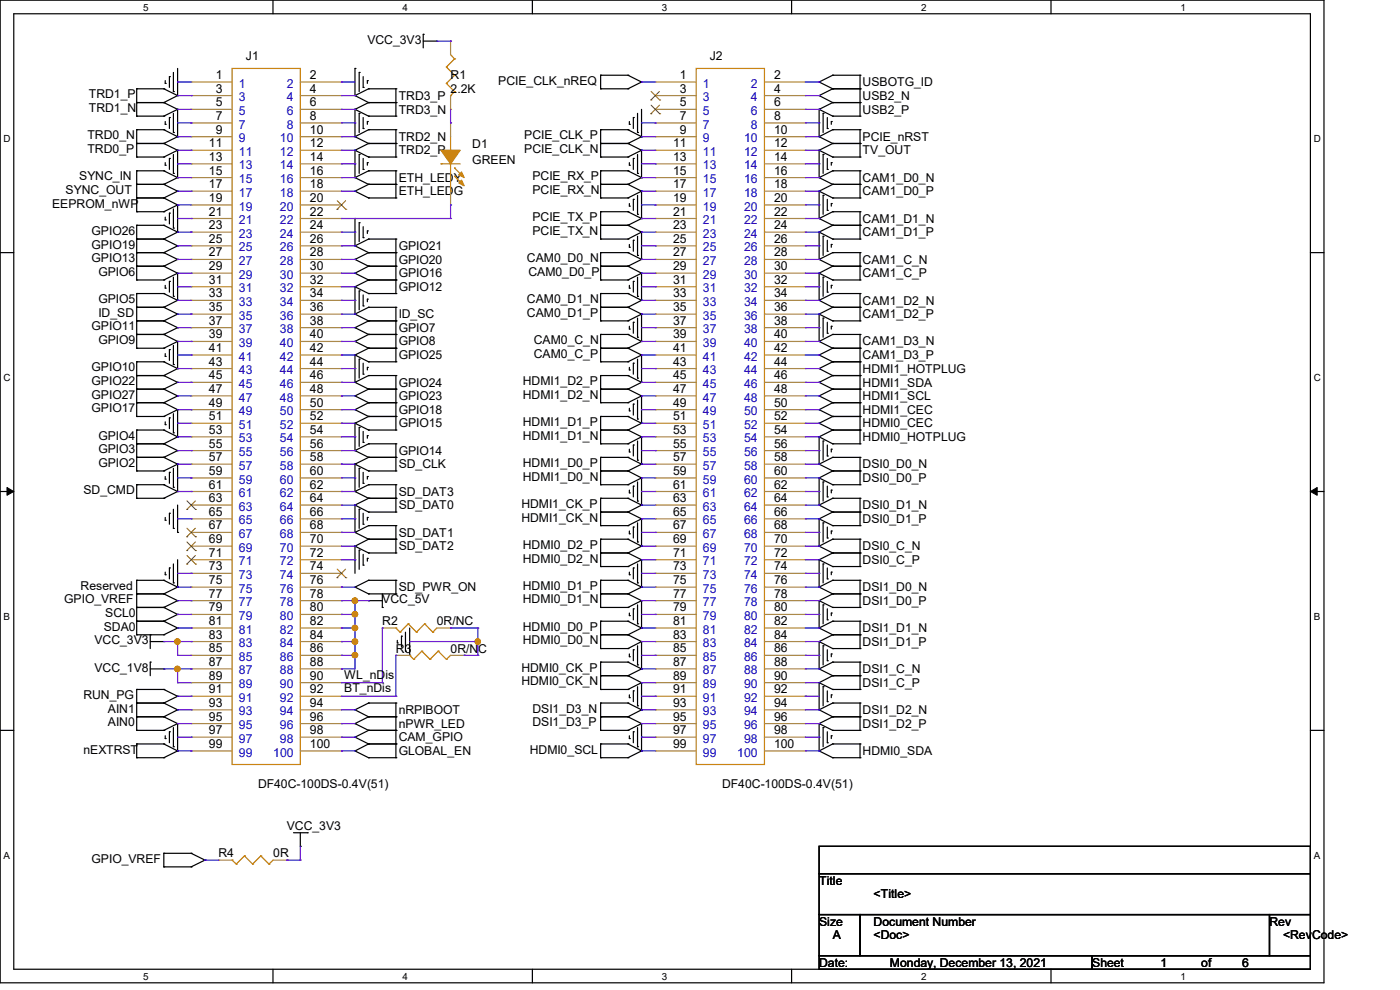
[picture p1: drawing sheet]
<svg xmlns="http://www.w3.org/2000/svg" width="297mm" height="210mm" viewBox="0 0 297 210" stroke-linecap="round" stroke-linejoin="round" font-family="sans-serif">
<defs><g id="words">
<g font-size="2.6">
<text x="77.9" y="9.3">VCC_3V3</text>
<text x="45.8" y="16.8">1</text>
<text x="52.2" y="12.8">J1</text>
<text x="65.7" y="16.8">2</text>
<text x="95.6" y="16.8">R1</text>
<text x="105.7" y="18">PCIE_CLK_nREQ</text>
<text x="144.2" y="16.8">1</text>
<text x="150.6" y="12.8">J2</text>
<text x="164.2" y="16.8">2</text>
<text x="18.8" y="20.9">TRD1_P</text>
<text x="18.8" y="23.8">TRD1_N</text>
<text x="45.8" y="19.6">3</text>
<text x="45.8" y="22.6">5</text>
<text x="65.7" y="19.6">4</text>
<text x="65.7" y="22.6">6</text>
<text x="84.6" y="21.2">TRD3_P</text>
<text x="95.6" y="19.7">2.2K</text>
<text x="144.2" y="19.6">3</text>
<text x="144.2" y="22.6">5</text>
<text x="164.2" y="19.6">4</text>
<text x="164.2" y="22.6">6</text>
<text x="183" y="18.3">USBOTG_ID</text>
<text x="183" y="21.2">USB2_N</text>
<text x="18.5" y="29.6">TRD0_N</text>
<text x="45.8" y="25.4">7</text>
<text x="45.8" y="28.4">9</text>
<text x="65.7" y="25.4">8</text>
<text x="65.7" y="28.4">10</text>
<text x="84.6" y="24.1">TRD3_N</text>
<text x="84.6" y="29.8">TRD2_N</text>
<text x="111.2" y="29.6">PCIE_CLK_P</text>
<text x="144.2" y="25.4">7</text>
<text x="144.2" y="28.4">9</text>
<text x="164.2" y="25.4">8</text>
<text x="164.2" y="28.4">10</text>
<text x="183" y="24.1">USB2_P</text>
<text x="183" y="29.8">PCIE_nRST</text>
<text x="18.5" y="32.5">TRD0_P</text>
<text x="44.3" y="31.2">11</text>
<text x="44.3" y="34.1">13</text>
<text x="65.7" y="31.2">12</text>
<text x="65.7" y="34.1">14</text>
<text x="84.6" y="32.8">TRD2_P</text>
<text x="100.2" y="31.3">D1</text>
<text x="100.2" y="34.8">GREEN</text>
<text x="111.2" y="32.5">PCIE_CLK_N</text>
<text x="142.8" y="31.2">11</text>
<text x="142.8" y="34.1">13</text>
<text x="164.2" y="31.2">12</text>
<text x="164.2" y="34.1">14</text>
<text x="183" y="32.8">TV_OUT</text>
<text x="13.9" y="41.1">SYNC_OUT</text>
<text x="16.8" y="38.3">SYNC_IN</text>
<text x="44.3" y="37">15</text>
<text x="44.3" y="39.9">17</text>
<text x="65.7" y="37">16</text>
<text x="65.7" y="39.9">18</text>
<text x="84.6" y="38.6">ETH_LEDY</text>
<text x="84.6" y="41.4">ETH_LEDG</text>
<text x="112.9" y="38.3">PCIE_RX_P</text>
<text x="112.9" y="41.1">PCIE_RX_N</text>
<text x="142.8" y="37">15</text>
<text x="142.8" y="39.9">17</text>
<text x="164.2" y="37">16</text>
<text x="164.2" y="39.9">18</text>
<text x="183" y="38.6">CAM1_D0_N</text>
<text x="183" y="41.4">CAM1_D0_P</text>
<text x="11" y="44.1">EEPROM_nWP</text>
<text x="44.3" y="42.8">19</text>
<text x="44.3" y="45.7">21</text>
<text x="65.7" y="42.8">20</text>
<text x="65.7" y="45.7">22</text>
<text x="112.9" y="46.9">PCIE_TX_P</text>
<text x="142.8" y="42.8">19</text>
<text x="142.8" y="45.7">21</text>
<text x="164.2" y="42.8">20</text>
<text x="164.2" y="45.7">22</text>
<text x="183" y="47.2">CAM1_D1_N</text>
<text x="19.4" y="49.8">GPIO26</text>
<text x="19.4" y="52.7">GPIO19</text>
<text x="44.3" y="48.6">23</text>
<text x="44.3" y="51.5">25</text>
<text x="65.7" y="48.6">24</text>
<text x="65.7" y="51.5">26</text>
<text x="84.6" y="53">GPIO21</text>
<text x="112.9" y="49.8">PCIE_TX_N</text>
<text x="142.8" y="48.6">23</text>
<text x="142.8" y="51.5">25</text>
<text x="164.2" y="48.6">24</text>
<text x="164.2" y="51.5">26</text>
<text x="183" y="50.1">CAM1_D1_P</text>
<text x="19.4" y="55.6">GPIO13</text>
<text x="20.9" y="58.5">GPIO6</text>
<text x="44.3" y="54.4">27</text>
<text x="44.3" y="57.3">29</text>
<text x="65.7" y="54.4">28</text>
<text x="65.7" y="57.3">30</text>
<text x="84.6" y="55.9">GPIO20</text>
<text x="84.6" y="58.8">GPIO16</text>
<text x="111.8" y="55.6">CAM0_D0_N</text>
<text x="112.1" y="58.5">CAM0_D0_P</text>
<text x="142.8" y="54.4">27</text>
<text x="142.8" y="57.3">29</text>
<text x="164.2" y="54.4">28</text>
<text x="164.2" y="57.3">30</text>
<text x="183" y="55.9">CAM1_C_N</text>
<text x="183" y="58.8">CAM1_C_P</text>
<text x="20.9" y="64.3">GPIO5</text>
<text x="44.3" y="60.2">31</text>
<text x="44.3" y="63.1">33</text>
<text x="44.3" y="66">35</text>
<text x="65.7" y="60.2">32</text>
<text x="65.7" y="63.1">34</text>
<text x="65.7" y="66">36</text>
<text x="84.6" y="61.7">GPIO12</text>
<text x="111.8" y="64.3">CAM0_D1_N</text>
<text x="142.8" y="60.2">31</text>
<text x="142.8" y="63.1">33</text>
<text x="142.8" y="66">35</text>
<text x="164.2" y="60.2">32</text>
<text x="164.2" y="63.1">34</text>
<text x="164.2" y="66">36</text>
<text x="183" y="64.6">CAM1_D2_N</text>
<text x="19.4" y="70.1">GPIO11</text>
<text x="20.9" y="67.2">ID_SD</text>
<text x="44.3" y="68.9">37</text>
<text x="44.3" y="71.8">39</text>
<text x="65.7" y="68.9">38</text>
<text x="65.7" y="71.8">40</text>
<text x="84.6" y="67.5">ID_SC</text>
<text x="84.6" y="70.4">GPIO7</text>
<text x="111.8" y="67.2">CAM0_D1_P</text>
<text x="142.8" y="68.9">37</text>
<text x="142.8" y="71.8">39</text>
<text x="164.2" y="68.9">38</text>
<text x="164.2" y="71.8">40</text>
<text x="183" y="67.5">CAM1_D2_P</text>
<text x="20.9" y="73">GPIO9</text>
<text x="44.3" y="74.7">41</text>
<text x="44.3" y="77.6">43</text>
<text x="65.7" y="74.7">42</text>
<text x="65.7" y="77.6">44</text>
<text x="84.6" y="73.3">GPIO8</text>
<text x="84.6" y="76.2">GPIO25</text>
<text x="113.2" y="73">CAM0_C_N</text>
<text x="113.2" y="75.9">CAM0_C_P</text>
<text x="142.8" y="74.7">41</text>
<text x="142.8" y="77.6">43</text>
<text x="164.2" y="74.7">42</text>
<text x="164.2" y="77.6">44</text>
<text x="183" y="73.3">CAM1_D3_N</text>
<text x="183" y="76.2">CAM1_D3_P</text>
<text x="19.4" y="78.8">GPIO10</text>
<text x="19.4" y="81.7">GPIO22</text>
<text x="44.3" y="80.5">45</text>
<text x="44.3" y="83.4">47</text>
<text x="65.7" y="80.5">46</text>
<text x="65.7" y="83.4">48</text>
<text x="84.6" y="82">GPIO24</text>
<text x="110.9" y="81.7">HDMI1_D2_P</text>
<text x="142.8" y="80.5">45</text>
<text x="142.8" y="83.4">47</text>
<text x="164.2" y="80.5">46</text>
<text x="164.2" y="83.4">48</text>
<text x="183" y="79.1">HDMI1_HOTPLUG</text>
<text x="183" y="82">HDMI1_SDA</text>
<text x="19.4" y="84.6">GPIO27</text>
<text x="19.4" y="87.5">GPIO17</text>
<text x="44.3" y="86.3">49</text>
<text x="44.3" y="89.2">51</text>
<text x="65.7" y="86.3">50</text>
<text x="65.7" y="89.2">52</text>
<text x="84.6" y="84.9">GPIO23</text>
<text x="84.6" y="87.8">GPIO18</text>
<text x="110.9" y="84.6">HDMI1_D2_N</text>
<text x="142.8" y="86.3">49</text>
<text x="142.8" y="89.2">51</text>
<text x="164.2" y="86.3">50</text>
<text x="164.2" y="89.2">52</text>
<text x="183" y="84.9">HDMI1_SCL</text>
<text x="183" y="87.8">HDMI1_CEC</text>
<text x="20.9" y="93.3">GPIO4</text>
<text x="44.3" y="92">53</text>
<text x="44.3" y="95">55</text>
<text x="65.7" y="92">54</text>
<text x="65.7" y="95">56</text>
<text x="84.6" y="90.7">GPIO15</text>
<text x="110.9" y="90.4">HDMI1_D1_P</text>
<text x="110.9" y="93.3">HDMI1_D1_N</text>
<text x="142.8" y="92">53</text>
<text x="142.8" y="95">55</text>
<text x="164.2" y="92">54</text>
<text x="164.2" y="95">56</text>
<text x="183" y="90.7">HDMI0_CEC</text>
<text x="183" y="93.6">HDMI0_HOTPLUG</text>
<text x="20.9" y="96.2">GPIO3</text>
<text x="20.9" y="99.1">GPIO2</text>
<text x="44.3" y="97.8">57</text>
<text x="44.3" y="100.8">59</text>
<text x="65.7" y="97.8">58</text>
<text x="65.7" y="100.8">60</text>
<text x="84.6" y="96.5">GPIO14</text>
<text x="84.6" y="99.4">SD_CLK</text>
<text x="110.9" y="99.1">HDMI1_D0_P</text>
<text x="110.9" y="102">HDMI1_D0_N</text>
<text x="142.8" y="97.8">57</text>
<text x="142.8" y="100.8">59</text>
<text x="164.2" y="97.8">58</text>
<text x="164.2" y="100.8">60</text>
<text x="183" y="99.4">DSI0_D0_N</text>
<text x="17.7" y="104.9">SD_CMD</text>
<text x="44.3" y="103.6">61</text>
<text x="44.3" y="106.5">63</text>
<text x="65.7" y="103.6">62</text>
<text x="65.7" y="106.5">64</text>
<text x="84.6" y="105.2">SD_DAT3</text>
<text x="110.6" y="107.7">HDMI1_CK_P</text>
<text x="142.8" y="103.6">61</text>
<text x="142.8" y="106.5">63</text>
<text x="164.2" y="103.6">62</text>
<text x="164.2" y="106.5">64</text>
<text x="183" y="102.2">DSI0_D0_P</text>
<text x="44.3" y="109.4">65</text>
<text x="44.3" y="112.3">67</text>
<text x="65.7" y="109.4">66</text>
<text x="65.7" y="112.3">68</text>
<text x="84.6" y="108">SD_DAT0</text>
<text x="84.6" y="113.8">SD_DAT1</text>
<text x="110.6" y="110.7">HDMI1_CK_N</text>
<text x="142.8" y="109.4">65</text>
<text x="142.8" y="112.3">67</text>
<text x="164.2" y="109.4">66</text>
<text x="164.2" y="112.3">68</text>
<text x="183" y="108">DSI0_D1_N</text>
<text x="183" y="111">DSI0_D1_P</text>
<text x="44.3" y="115.2">69</text>
<text x="44.3" y="118.1">71</text>
<text x="65.7" y="115.2">70</text>
<text x="65.7" y="118.1">72</text>
<text x="84.6" y="116.7">SD_DAT2</text>
<text x="110.9" y="116.5">HDMI0_D2_P</text>
<text x="110.9" y="119.3">HDMI0_D2_N</text>
<text x="142.8" y="115.2">69</text>
<text x="142.8" y="118.1">71</text>
<text x="164.2" y="115.2">70</text>
<text x="164.2" y="118.1">72</text>
<text x="183" y="116.7">DSI0_C_N</text>
<text x="183" y="119.6">DSI0_C_P</text>
<text x="17.1" y="125.1">Reserved</text>
<text x="44.3" y="121">73</text>
<text x="44.3" y="123.9">75</text>
<text x="65.7" y="121">74</text>
<text x="65.7" y="123.9">76</text>
<text x="84.6" y="125.4">SD_PWR_ON</text>
<text x="110.9" y="125.1">HDMI0_D1_P</text>
<text x="142.8" y="121">73</text>
<text x="142.8" y="123.9">75</text>
<text x="164.2" y="121">74</text>
<text x="164.2" y="123.9">76</text>
<text x="183" y="125.4">DSI1_D0_N</text>
<text x="13.6" y="128">GPIO_VREF</text>
<text x="22.3" y="130.9">SCL0</text>
<text x="44.3" y="126.8">77</text>
<text x="44.3" y="129.7">79</text>
<text x="65.7" y="126.8">78</text>
<text x="65.7" y="129.7">80</text>
<text x="81.1" y="128">VCC_5V</text>
<text x="110.9" y="128">HDMI0_D1_N</text>
<text x="142.8" y="126.8">77</text>
<text x="142.8" y="129.7">79</text>
<text x="164.2" y="126.8">78</text>
<text x="164.2" y="129.7">80</text>
<text x="183" y="128.3">DSI1_D0_P</text>
<text x="20" y="136.7">VCC_3V3</text>
<text x="22" y="133.8">SDA0</text>
<text x="44.3" y="132.6">81</text>
<text x="44.3" y="135.5">83</text>
<text x="65.7" y="132.6">82</text>
<text x="65.7" y="135.5">84</text>
<text x="81.1" y="132.7">R2</text>
<text x="92.7" y="132.7">0R/NC</text>
<text x="110.9" y="133.8">HDMI0_D0_P</text>
<text x="110.9" y="136.7">HDMI0_D0_N</text>
<text x="142.8" y="132.6">81</text>
<text x="142.8" y="135.5">83</text>
<text x="164.2" y="132.6">82</text>
<text x="164.2" y="135.5">84</text>
<text x="183" y="134.1">DSI1_D1_N</text>
<text x="183" y="137">DSI1_D1_P</text>
<text x="20" y="142.5">VCC_1V8</text>
<text x="44.3" y="138.4">85</text>
<text x="44.3" y="141.3">87</text>
<text x="65.7" y="138.4">86</text>
<text x="65.7" y="141.3">88</text>
<text x="84" y="138.4">R3</text>
<text x="95.6" y="138.4">0R/NC</text>
<text x="110.6" y="142.5">HDMI0_CK_P</text>
<text x="142.8" y="138.4">85</text>
<text x="142.8" y="141.3">87</text>
<text x="164.2" y="138.4">86</text>
<text x="164.2" y="141.3">88</text>
<text x="183" y="142.8">DSI1_C_N</text>
<text x="17.7" y="148.3">RUN_PG</text>
<text x="44.3" y="144.2">89</text>
<text x="44.3" y="147.1">91</text>
<text x="44.3" y="149.9">93</text>
<text x="65.7" y="144.2">90</text>
<text x="65.7" y="147.1">92</text>
<text x="65.7" y="149.9">94</text>
<text x="73" y="144">WL_nDis</text>
<text x="73" y="146.9">BT_nDis</text>
<text x="110.6" y="145.4">HDMI0_CK_N</text>
<text x="142.8" y="144.2">89</text>
<text x="142.8" y="147.1">91</text>
<text x="142.8" y="149.9">93</text>
<text x="164.2" y="144.2">90</text>
<text x="164.2" y="147.1">92</text>
<text x="164.2" y="149.9">94</text>
<text x="183" y="145.7">DSI1_C_P</text>
<text x="22.9" y="151.2">AIN1</text>
<text x="22.9" y="154.1">AIN0</text>
<text x="44.3" y="152.9">95</text>
<text x="44.3" y="155.7">97</text>
<text x="65.7" y="152.9">96</text>
<text x="65.7" y="155.7">98</text>
<text x="84.6" y="151.5">nRPIBOOT</text>
<text x="84.6" y="154.4">nPWR_LED</text>
<text x="112.9" y="151.2">DSI1_D3_N</text>
<text x="112.9" y="154.1">DSI1_D3_P</text>
<text x="142.8" y="152.9">95</text>
<text x="142.8" y="155.7">97</text>
<text x="164.2" y="152.9">96</text>
<text x="164.2" y="155.7">98</text>
<text x="183" y="151.5">DSI1_D2_N</text>
<text x="183" y="154.4">DSI1_D2_P</text>
<text x="17.7" y="159.9">nEXTRST</text>
<text x="44.3" y="158.7">99</text>
<text x="65.7" y="158.7">100</text>
<text x="84.6" y="157.3">CAM_GPIO</text>
<text x="84.6" y="160.1">GLOBAL_EN</text>
<text x="112.4" y="159.9">HDMI0_SCL</text>
<text x="142.8" y="158.7">99</text>
<text x="164.2" y="158.7">100</text>
<text x="183" y="160.1">HDMI0_SDA</text>
<text x="54.7" y="167.1">DF40C-100DS-0.4V(51)</text>
<text x="153.2" y="167.1">DF40C-100DS-0.4V(51)</text>
<text x="60.8" y="176.1">VCC_3V3</text>
<text x="19.4" y="183">GPIO_VREF</text>
<text x="46.4" y="181.9">R4</text>
<text x="58" y="181.9">0R</text>
<text x="173.8" y="187.7">Title</text>
<text x="185.3" y="190.6">&lt;Title&gt;</text>
<text x="173.8" y="196.3">Size</text>
<text x="185.3" y="196.3">Document Number</text>
<text x="269.3" y="196.3">Rev</text>
<text x="176.7" y="199.3">A</text>
<text x="185.3" y="199.3">&lt;Doc&gt;</text>
<text x="272.2" y="199.3">&lt;RevCode&gt;</text>
<text x="173.8" y="205.1">Date:</text>
<text x="188.8" y="205.1">Monday, December 13, 2021</text>
<text x="231.7" y="205.1">Sheet</text>
<text x="246.2" y="205.1">1</text>
<text x="254.8" y="205.1">of</text>
<text x="263.5" y="205.1">6</text>
</g>
<g font-size="2.6" fill="#00c">
<text x="50.7" y="18.6">1</text>
<text x="50.7" y="21.5">3</text>
<text x="60.8" y="18.6">2</text>
<text x="60.8" y="21.5">4</text>
<text x="149.1" y="18.6">1</text>
<text x="149.1" y="21.5">3</text>
<text x="159.3" y="18.6">2</text>
<text x="159.3" y="21.5">4</text>
<text x="50.7" y="24.4">5</text>
<text x="50.7" y="27.3">7</text>
<text x="60.8" y="24.4">6</text>
<text x="60.8" y="27.3">8</text>
<text x="149.1" y="24.4">5</text>
<text x="149.1" y="27.3">7</text>
<text x="159.3" y="24.4">6</text>
<text x="159.3" y="27.3">8</text>
<text x="50.7" y="30.2">9</text>
<text x="50.7" y="33.1">11</text>
<text x="50.7" y="35.9">13</text>
<text x="59.4" y="30.2">10</text>
<text x="59.4" y="33.1">12</text>
<text x="59.4" y="35.9">14</text>
<text x="149.1" y="30.2">9</text>
<text x="149.1" y="33.1">11</text>
<text x="149.1" y="35.9">13</text>
<text x="157.9" y="30.2">10</text>
<text x="157.9" y="33.1">12</text>
<text x="157.9" y="35.9">14</text>
<text x="50.7" y="38.9">15</text>
<text x="50.7" y="41.7">17</text>
<text x="59.4" y="38.9">16</text>
<text x="59.4" y="41.7">18</text>
<text x="149.1" y="38.9">15</text>
<text x="149.1" y="41.7">17</text>
<text x="157.9" y="38.9">16</text>
<text x="157.9" y="41.7">18</text>
<text x="50.7" y="44.7">19</text>
<text x="50.7" y="47.5">21</text>
<text x="59.4" y="44.7">20</text>
<text x="59.4" y="47.5">22</text>
<text x="149.1" y="44.7">19</text>
<text x="149.1" y="47.5">21</text>
<text x="157.9" y="44.7">20</text>
<text x="157.9" y="47.5">22</text>
<text x="50.7" y="50.4">23</text>
<text x="50.7" y="53.3">25</text>
<text x="59.4" y="50.4">24</text>
<text x="59.4" y="53.3">26</text>
<text x="149.1" y="50.4">23</text>
<text x="149.1" y="53.3">25</text>
<text x="157.9" y="50.4">24</text>
<text x="157.9" y="53.3">26</text>
<text x="50.7" y="56.2">27</text>
<text x="50.7" y="59.1">29</text>
<text x="59.4" y="56.2">28</text>
<text x="59.4" y="59.1">30</text>
<text x="149.1" y="56.2">27</text>
<text x="149.1" y="59.1">29</text>
<text x="157.9" y="56.2">28</text>
<text x="157.9" y="59.1">30</text>
<text x="50.7" y="62">31</text>
<text x="50.7" y="64.9">33</text>
<text x="59.4" y="62">32</text>
<text x="59.4" y="64.9">34</text>
<text x="149.1" y="62">31</text>
<text x="149.1" y="64.9">33</text>
<text x="157.9" y="62">32</text>
<text x="157.9" y="64.9">34</text>
<text x="50.7" y="67.8">35</text>
<text x="50.7" y="70.7">37</text>
<text x="59.4" y="67.8">36</text>
<text x="59.4" y="70.7">38</text>
<text x="149.1" y="67.8">35</text>
<text x="149.1" y="70.7">37</text>
<text x="157.9" y="67.8">36</text>
<text x="157.9" y="70.7">38</text>
<text x="50.7" y="73.6">39</text>
<text x="50.7" y="76.5">41</text>
<text x="59.4" y="73.6">40</text>
<text x="59.4" y="76.5">42</text>
<text x="149.1" y="73.6">39</text>
<text x="149.1" y="76.5">41</text>
<text x="157.9" y="73.6">40</text>
<text x="157.9" y="76.5">42</text>
<text x="50.7" y="79.4">43</text>
<text x="50.7" y="82.3">45</text>
<text x="59.4" y="79.4">44</text>
<text x="59.4" y="82.3">46</text>
<text x="149.1" y="79.4">43</text>
<text x="149.1" y="82.3">45</text>
<text x="157.9" y="79.4">44</text>
<text x="157.9" y="82.3">46</text>
<text x="50.7" y="85.2">47</text>
<text x="50.7" y="88.1">49</text>
<text x="59.4" y="85.2">48</text>
<text x="59.4" y="88.1">50</text>
<text x="149.1" y="85.2">47</text>
<text x="149.1" y="88.1">49</text>
<text x="157.9" y="85.2">48</text>
<text x="157.9" y="88.1">50</text>
<text x="50.7" y="91">51</text>
<text x="50.7" y="93.9">53</text>
<text x="59.4" y="91">52</text>
<text x="59.4" y="93.9">54</text>
<text x="149.1" y="91">51</text>
<text x="149.1" y="93.9">53</text>
<text x="157.9" y="91">52</text>
<text x="157.9" y="93.9">54</text>
<text x="50.7" y="96.8">55</text>
<text x="50.7" y="99.7">57</text>
<text x="59.4" y="96.8">56</text>
<text x="59.4" y="99.7">58</text>
<text x="149.1" y="96.8">55</text>
<text x="149.1" y="99.7">57</text>
<text x="157.9" y="96.8">56</text>
<text x="157.9" y="99.7">58</text>
<text x="50.7" y="102.6">59</text>
<text x="50.7" y="105.5">61</text>
<text x="59.4" y="102.6">60</text>
<text x="59.4" y="105.5">62</text>
<text x="149.1" y="102.6">59</text>
<text x="149.1" y="105.5">61</text>
<text x="157.9" y="102.6">60</text>
<text x="157.9" y="105.5">62</text>
<text x="50.7" y="108.3">63</text>
<text x="50.7" y="111.3">65</text>
<text x="59.4" y="108.3">64</text>
<text x="59.4" y="111.3">66</text>
<text x="149.1" y="108.3">63</text>
<text x="149.1" y="111.3">65</text>
<text x="157.9" y="108.3">64</text>
<text x="157.9" y="111.3">66</text>
<text x="50.7" y="114.1">67</text>
<text x="50.7" y="117">69</text>
<text x="50.7" y="119.9">71</text>
<text x="59.4" y="114.1">68</text>
<text x="59.4" y="117">70</text>
<text x="59.4" y="119.9">72</text>
<text x="149.1" y="114.1">67</text>
<text x="149.1" y="117">69</text>
<text x="149.1" y="119.9">71</text>
<text x="157.9" y="114.1">68</text>
<text x="157.9" y="117">70</text>
<text x="157.9" y="119.9">72</text>
<text x="50.7" y="122.8">73</text>
<text x="50.7" y="125.7">75</text>
<text x="59.4" y="122.8">74</text>
<text x="59.4" y="125.7">76</text>
<text x="149.1" y="122.8">73</text>
<text x="149.1" y="125.7">75</text>
<text x="157.9" y="122.8">74</text>
<text x="157.9" y="125.7">76</text>
<text x="50.7" y="128.6">77</text>
<text x="50.7" y="131.5">79</text>
<text x="59.4" y="128.6">78</text>
<text x="59.4" y="131.5">80</text>
<text x="149.1" y="128.6">77</text>
<text x="149.1" y="131.5">79</text>
<text x="157.9" y="128.6">78</text>
<text x="157.9" y="131.5">80</text>
<text x="50.7" y="134.4">81</text>
<text x="50.7" y="137.3">83</text>
<text x="59.4" y="134.4">82</text>
<text x="59.4" y="137.3">84</text>
<text x="149.1" y="134.4">81</text>
<text x="149.1" y="137.3">83</text>
<text x="157.9" y="134.4">82</text>
<text x="157.9" y="137.3">84</text>
<text x="50.7" y="140.2">85</text>
<text x="50.7" y="143.1">87</text>
<text x="59.4" y="140.2">86</text>
<text x="59.4" y="143.1">88</text>
<text x="149.1" y="140.2">85</text>
<text x="149.1" y="143.1">87</text>
<text x="157.9" y="140.2">86</text>
<text x="157.9" y="143.1">88</text>
<text x="50.7" y="146">89</text>
<text x="50.7" y="148.9">91</text>
<text x="59.4" y="146">90</text>
<text x="59.4" y="148.9">92</text>
<text x="149.1" y="146">89</text>
<text x="149.1" y="148.9">91</text>
<text x="157.9" y="146">90</text>
<text x="157.9" y="148.9">92</text>
<text x="50.7" y="151.8">93</text>
<text x="50.7" y="154.7">95</text>
<text x="59.4" y="151.8">94</text>
<text x="59.4" y="154.7">96</text>
<text x="149.1" y="151.8">93</text>
<text x="149.1" y="154.7">95</text>
<text x="157.9" y="151.8">94</text>
<text x="157.9" y="154.7">96</text>
<text x="50.7" y="157.6">97</text>
<text x="50.7" y="160.5">99</text>
<text x="58" y="160.5">100</text>
<text x="59.4" y="157.6">98</text>
<text x="149.1" y="157.6">97</text>
<text x="149.1" y="160.5">99</text>
<text x="156.4" y="160.5">100</text>
<text x="157.9" y="157.6">98</text>
</g>
<g font-size="2.1">
<text x="30.4" y="2.2">5</text>
<text x="85.4" y="2.2">4</text>
<text x="140.4" y="2.2">3</text>
<text x="195.4" y="2.2">2</text>
<text x="250.4" y="2.2">1</text>
<text x=".8" y="30.1">D</text>
<text x="278.7" y="30.1">D</text>
<text x=".8" y="80.8">C</text>
<text x="278.7" y="80.8">C</text>
<text x=".8" y="131.5">B</text>
<text x="278.7" y="131.5">B</text>
<text x=".8" y="182.2">A</text>
<text x="278.7" y="182.2">A</text>
<text x="30.4" y="207.8">5</text>
<text x="85.4" y="207.8">4</text>
<text x="140.4" y="207.8">3</text>
<text x="195.4" y="207.8">2</text>
<text x="250.4" y="207.8">1</text>
</g>
</g></defs>
<path d="M0 0h280.9v208.5h-280.9zM2.9 2.9h275.1v202.7h-275.1z" fill="none" stroke="#000" stroke-width=".25"/>
<g fill="#fff">
<path d="M30.4 .3h1.1v2.4h-1.1z"/>
<path d="M30.4 205.9h1.1v2.3h-1.1z"/>
</g>
<path d="M57.9 0v2.9M57.9 205.6v2.9" fill="none" stroke="#000" stroke-width=".25"/>
<g fill="#fff">
<path d="M85.4 .3h1.1v2.4h-1.1z"/>
<path d="M85.4 205.9h1.1v2.3h-1.1z"/>
</g>
<path d="M112.9 0v2.9M112.9 205.6v2.9" fill="none" stroke="#000" stroke-width=".25"/>
<g fill="#fff">
<path d="M140.4 .3h1.2v2.4h-1.2z"/>
<path d="M140.4 205.9h1.2v2.3h-1.2z"/>
</g>
<path d="M167.9 0v2.9M167.9 205.6v2.9" fill="none" stroke="#000" stroke-width=".25"/>
<g fill="#fff">
<path d="M195.4 .3h1.2v2.4h-1.2z"/>
<path d="M195.4 205.9h1.2v2.3h-1.2z"/>
</g>
<path d="M223 0v2.9M223 205.6v2.9" fill="none" stroke="#000" stroke-width=".25"/>
<g fill="#fff">
<path d="M250.4 .3h1.2v2.4h-1.2z"/>
<path d="M250.4 205.9h1.2v2.3h-1.2z"/>
<path d="M.8 28.2h1.4v2.4h-1.4z"/>
<path d="M278.7 28.2h1.5v2.4h-1.5z"/>
<path d="M.8 78.9h1.4v2.3h-1.4z"/>
<path d="M278.7 78.9h1.5v2.3h-1.5z"/>
</g>
<path d="M0 53.6h2.9M278 53.6h2.9" fill="none" stroke="#000" stroke-width=".25"/>
<g fill="#fff">
<path d="M.8 129.6h1.3v2.3h-1.3z"/>
<path d="M278.7 129.6h1.4v2.3h-1.4z"/>
</g>
<path d="M0 104.3h2.9M278 104.3h2.9" fill="none" stroke="#000" stroke-width=".25"/>
<path d="M1.5 103.4l1.4 .9-1.4 .8zM278 104.3l1.4-.9v1.7z" fill="#000" stroke="#000" stroke-width=".21"/>
<g fill="#fff">
<path d="M.8 180.3h1.3v2.3h-1.3z"/>
<path d="M278.7 180.3h1.4v2.3h-1.4z"/>
</g>
<g fill="none" stroke="#000" stroke-width=".25">
<path d="M29 18.8h.1M29 18.8h5.8M29 18.8v5.8M34.8 18.8h.1M34.8 18.8l2.9 1.5M35.1 17.7h.1M35.1 17.1v.6M35.9 16.3h.1M35.9 16.3v2.2M36.8 19.4h.1M36.8 15.4v4M37.7 14.5v5.8"/>
<path d="M75.3 14.5h.1M75.3 14.5v5.8M76.2 15.4h.1M76.2 15.4v4M77 18.5h.1M77 16.3v2.2M77.9 17.1h.1M77.9 17.1v.6M78.2 18.8h.1M78.2 18.8h5.8M78.2 18.8l-2.9 1.5M84 18.8h.1"/>
<path d="M84 18.8v5.8M89.8 7.3h.1M89.8 8.7h2.9M89.8 7.3v2.9M92.7 8.7h.1M127.4 18.8h.1M127.4 16h.1M127.4 18.8h5.8M127.4 16v2.8M127.4 16h5.8M133.2 18.8h.1M133.2 16h.1"/>
<path d="M133.2 16l2.9 1.4M136.1 17.4h.1M136.1 17.4l-2.9 1.4M173.8 17.4h.1M173.8 17.4l2.9 1.4M176.7 16h.1M176.7 18.8h.1M176.7 18.8h5.8M176.7 16h5.8M176.7 16l-2.9 1.4M176.7 18.8l-2.9 1.5M182.5 16h.1"/>
<path d="M182.5 18.8h.1M182.5 16v8.6M29 21.8h.1M29 24.6h.1M29 30.4h.1M29 27.5h.1M29 33.3h.1M29 39.1h.1M29 36.2h.1M29 21.8h5.8M29 27.5v5.8M29 36.2v8.7"/>
<path d="M29 24.6h5.8M29 30.4h5.8M29 27.5h5.8M29 33.3h5.8M29 39.1h5.8M29 36.2h5.8M34.8 21.8h.1M34.8 24.6h.1M34.8 30.4h.1M34.8 27.5h.1M34.8 33.3h.1M34.8 39.1h.1"/>
<path d="M34.8 36.2h.1M34.8 21.8l2.9 1.4M34.8 27.5l2.9 1.5M34.8 30.4l2.9 1.5M34.8 36.2l2.9 1.5M34.8 39.1l2.9 1.5M35.1 26.4h.1M35.1 35.1h.1M35.1 25.8v.6M35.1 34.5v.6M35.9 24.9h.1M35.9 33.6h.1"/>
<path d="M35.9 24.9v2.4M35.9 33.6v2.3M36.8 28.1h.1M36.8 36.8h.1M36.8 24v4.1M36.8 32.8v4M37.7 20.3h.1M37.7 23.2h.1M37.7 29h.1M37.7 31.9h.1M37.7 37.7h.1M37.7 20.3l-2.9 1.5"/>
<path d="M37.7 23.2l-2.9 1.4M37.7 29l-2.9 1.4M37.7 31.9l-2.9 1.4M37.7 37.7l-2.9 1.4M37.7 23.2v5.8M37.7 31.9v5.8M75.3 20.3h.1M75.3 23.2h.1M75.3 29h.1M75.3 31.9h.1M75.3 37.7h.1M75.3 20.3l2.9 1.5"/>
<path d="M75.3 23.2l2.9 1.4M75.3 29l2.9 1.4M75.3 31.9l2.9 1.4M75.3 37.7l2.9 1.4M75.3 23.2v5.8M75.3 31.9v5.8M76.2 24h.1M76.2 32.8h.1M76.2 24v4.1M76.2 32.8v4M77 27.3h.1M77 35.9h.1"/>
<path d="M77 24.9v2.4M77 33.6v2.3M77.9 25.8h.1M77.9 34.5h.1M77.9 25.8v.6M77.9 34.5v.6M78.2 21.8h.1M78.2 24.6h.1M78.2 27.5h.1M78.2 30.4h.1M78.2 33.3h.1M78.2 36.2h.1"/>
<path d="M78.2 39.1h.1M78.2 21.8h5.8M78.2 24.6h5.8M78.2 21.8l-2.9 1.4M78.2 30.4h5.8M78.2 27.5h5.8M78.2 27.5l-2.9 1.5M78.2 33.3h5.8M78.2 30.4l-2.9 1.5M78.2 39.1h5.8M78.2 36.2h5.8M78.2 36.2l-2.9 1.5"/>
<path d="M78.2 39.1l-2.9 1.5M84 21.8h.1M84 24.6h.1M84 27.5h.1M84 30.4h.1M84 33.3h.1M84 36.2h.1M84 39.1h.1M84 27.5v5.8M84 36.2v5.8M127.4 30.4h.1M127.4 27.5h.1"/>
<path d="M127.4 33.3h.1M127.4 39.1h.1M127.4 36.2h.1M127.4 27.5v5.8M127.4 36.2v5.8M127.4 30.4h5.8M127.4 27.5h5.8M127.4 33.3h5.8M127.4 39.1h5.8M127.4 36.2h5.8M133.2 30.4h.1M133.2 27.5h.1"/>
<path d="M133.2 33.3h.1M133.2 39.1h.1M133.2 36.2h.1M133.2 27.5l2.9 1.5M133.2 30.4l2.9 1.5M133.2 36.2l2.9 1.5M133.2 39.1l2.9 1.5M133.5 26.4h.1M133.5 35.1h.1M133.5 25.8v.6M133.5 34.5v.6M134.4 24.9h.1"/>
<path d="M134.4 33.6h.1M134.4 24.9v2.4M134.4 33.6v2.3M135.3 28.1h.1M135.3 36.8h.1M135.3 24v4.1M135.3 32.8v4M136.1 29h.1M136.1 31.9h.1M136.1 37.7h.1M136.1 29l-2.9 1.4M136.1 31.9l-2.9 1.4"/>
<path d="M136.1 37.7l-2.9 1.4M136.1 23.2v5.8M136.1 31.9v5.8M173.8 20.3h.1M173.8 23.2h.1M173.8 29h.1M173.8 31.9h.1M173.8 37.7h.1M173.8 20.3l2.9 1.5M173.8 23.2l2.9 1.4M173.8 29l2.9 1.4M173.8 31.9l2.9 1.4"/>
<path d="M173.8 37.7l2.9 1.4M173.8 23.2v5.8M173.8 31.9v5.8M174.6 24h.1M174.6 32.8h.1M174.6 24v4.1M174.6 32.8v4M175.5 27.3h.1M175.5 35.9h.1M175.5 24.9v2.4M175.5 33.6v2.3M176.4 25.8h.1"/>
<path d="M176.4 34.5h.1M176.4 25.8v.6M176.4 34.5v.6M176.7 21.8h.1M176.7 24.6h.1M176.7 27.5h.1M176.7 30.4h.1M176.7 33.3h.1M176.7 36.2h.1M176.7 39.1h.1M176.7 21.8h5.8M176.7 24.6h5.8"/>
<path d="M176.7 21.8l-2.9 1.4M176.7 30.4h5.8M176.7 27.5h5.8M176.7 27.5l-2.9 1.5M176.7 33.3h5.8M176.7 30.4l-2.9 1.5M176.7 39.1h5.8M176.7 36.2h5.8M176.7 36.2l-2.9 1.5M176.7 39.1l-2.9 1.5M182.5 21.8h.1M182.5 24.6h.1"/>
<path d="M182.5 27.5h.1M182.5 30.4h.1M182.5 33.3h.1M182.5 36.2h.1M182.5 39.1h.1M182.5 27.5v5.8M182.5 36.2v5.8M29 42h.1M29 44.9h.1M29 50.7h.1M29 47.8h.1M29 53.6h.1"/>
<path d="M29 56.5h.1M29 59.4h.1M29 47.8v11.6M29 42h5.8M29 44.9h5.8M29 47.8h5.8M29 50.7h5.8M29 53.6h5.8M29 56.5h5.8M29 59.4h5.8M34.8 42h.1M34.8 44.9h.1"/>
<path d="M34.8 50.7h.1M34.8 47.8h.1M34.8 53.6h.1M34.8 56.5h.1M34.8 59.4h.1M34.8 42l2.9 1.5M34.8 47.8l2.9 1.4M34.8 50.7l2.9 1.5M34.8 53.6l2.9 1.4M34.8 56.5l2.9 1.5M35.1 46.7h.1M35.1 46.1v.6"/>
<path d="M35.9 45.2h.1M35.9 59.7h.1M35.9 45.2v2.3M35.9 59.7v2.3M36.8 48.4h.1M36.8 44.3v4.1M36.8 58.8v4.1M37.7 40.6h.1M37.7 43.5h.1M37.7 49.2h.1M37.7 52.2h.1M37.7 55h.1"/>
<path d="M37.7 58h.1M37.7 40.6l-2.9 1.4M37.7 43.5l-2.9 1.4M37.7 49.2l-2.9 1.5M37.7 52.2l-2.9 1.4M37.7 55l-2.9 1.5M37.7 58l-2.9 1.4M37.7 43.5v5.7M37.7 58v5.7M75.3 40.6h.1M75.3 52.2h.1M75.3 55h.1"/>
<path d="M75.3 58h.1M75.3 46.4h.1M75.3 40.6l2.9 1.4M75.3 52.2l2.9 1.4M75.3 55l2.9 1.5M75.3 58l2.9 1.4M75.3 46.4v5.8M76.2 47.2h.1M76.2 47.2v4.1M77 50.4h.1M77 48.1v2.3M77.9 49h.1"/>
<path d="M77.9 49v.5M78.2 42h.1M78.2 50.7h.1M78.2 53.6h.1M78.2 56.5h.1M78.2 59.4h.1M78.2 42h5.8M78.2 50.7h5.8M78.2 53.6h5.8M78.2 50.7l-2.9 1.5M78.2 56.5h5.8M78.2 53.6l-2.9 1.4"/>
<path d="M78.2 59.4h5.8M78.2 56.5l-2.9 1.5M78.2 59.4l-2.9 1.4M84 42h.1M84 50.7h.1M84 53.6h.1M84 56.5h.1M84 59.4h.1M84 50.7v11.6M127.4 42h.1M127.4 47.8h.1M127.4 44.9h.1"/>
<path d="M127.4 50.7h.1M127.4 56.5h.1M127.4 53.6h.1M127.4 59.4h.1M127.4 44.9v5.8M127.4 53.6v5.8M127.4 42h5.8M127.4 44.9h5.8M127.4 47.8h5.8M127.4 50.7h5.8M127.4 53.6h5.8M127.4 56.5h5.8"/>
<path d="M127.4 59.4h5.8M133.2 42h.1M133.2 47.8h.1M133.2 44.9h.1M133.2 50.7h.1M133.2 56.5h.1M133.2 53.6h.1M133.2 59.4h.1M133.2 44.9l2.9 1.5M133.2 47.8l2.9 1.4M133.2 53.6l2.9 1.4M133.2 56.5l2.9 1.5"/>
<path d="M133.5 43.7h.1M133.5 52.5h.1M133.5 43.2v.5M133.5 51.9v.6M134.4 42.3h.1M134.4 51h.1M134.4 59.7h.1M134.4 42.3v2.3M134.4 51v2.3M134.4 59.7v2.3M135.3 45.5h.1M135.3 54.2h.1"/>
<path d="M135.3 41.4v4.1M135.3 50.1v4.1M135.3 58.8v4.1M136.1 40.6h.1M136.1 46.4h.1M136.1 49.2h.1M136.1 55h.1M136.1 58h.1M136.1 40.6l-2.9 1.4M136.1 46.4l-2.9 1.4M136.1 49.2l-2.9 1.5M136.1 55l-2.9 1.5"/>
<path d="M136.1 58l-2.9 1.4M136.1 40.6v5.8M136.1 49.2v5.8M136.1 58v5.7M173.8 40.6h.1M173.8 46.4h.1M173.8 49.2h.1M173.8 55h.1M173.8 58h.1M173.8 40.6l2.9 1.4M173.8 46.4l2.9 1.4M173.8 49.2l2.9 1.5"/>
<path d="M173.8 55l2.9 1.5M173.8 58l2.9 1.4M173.8 40.6v5.8M173.8 49.2v5.8M173.8 58v5.7M174.6 41.4h.1M174.6 50.1h.1M174.6 58.8h.1M174.6 41.4v4.1M174.6 50.1v4.1M174.6 58.8v4.1M175.5 44.6h.1"/>
<path d="M175.5 53.3h.1M175.5 42.3v2.3M175.5 51v2.3M175.5 59.7v2.3M176.4 43.2h.1M176.4 51.9h.1M176.4 43.2v.5M176.4 51.9v.6M176.7 42h.1M176.7 44.9h.1M176.7 47.8h.1M176.7 50.7h.1"/>
<path d="M176.7 53.6h.1M176.7 56.5h.1M176.7 59.4h.1M176.7 42h5.8M176.7 44.9h5.8M176.7 47.8h5.8M176.7 44.9l-2.9 1.5M176.7 50.7h5.8M176.7 47.8l-2.9 1.4M176.7 53.6h5.8M176.7 56.5h5.8M176.7 53.6l-2.9 1.4"/>
<path d="M176.7 59.4h5.8M176.7 56.5l-2.9 1.5M182.5 42h.1M182.5 44.9h.1M182.5 47.8h.1M182.5 50.7h.1M182.5 53.6h.1M182.5 56.5h.1M182.5 59.4h.1M182.5 44.9v5.8M182.5 53.6v5.8M29 65.2h.1"/>
<path d="M29 62.3h.1M29 68.1h.1M29 71h.1M29 73.9h.1M29 79.7h.1M29 76.8h.1M29 62.3v11.6M29 76.8v11.5M29 62.3h5.8M29 65.2h5.8M29 68.1h5.8M29 71h5.8"/>
<path d="M29 73.9h5.8M29 76.8h5.8M29 79.7h5.8M34.8 65.2h.1M34.8 62.3h.1M34.8 68.1h.1M34.8 71h.1M34.8 73.9h.1M34.8 79.7h.1M34.8 76.8h.1M34.8 62.3l2.9 1.4M34.8 65.2l2.9 1.4"/>
<path d="M34.8 68.1l2.9 1.4M34.8 71l2.9 1.4M34.8 76.8l2.9 1.4M34.8 79.7l2.9 1.4M35.1 61.1h.1M35.1 75.6h.1M35.1 60.5v.6M35.1 75v.6M35.9 74.2h.1M35.9 74.2v2.3M36.8 62.9h.1M36.8 77.3h.1"/>
<path d="M36.8 73.3v4M37.7 63.7h.1M37.7 66.6h.1M37.7 69.5h.1M37.7 72.4h.1M37.7 78.2h.1M37.7 63.7l-2.9 1.5M37.7 66.6l-2.9 1.5M37.7 69.5l-2.9 1.5M37.7 72.4l-2.9 1.5M37.7 78.2l-2.9 1.5M37.7 72.4v5.8"/>
<path d="M75.3 60.8h.1M75.3 66.6h.1M75.3 69.5h.1M75.3 72.4h.1M75.3 75.3h.1M75.3 60.8l2.9 1.5M75.3 66.6l2.9 1.5M75.3 69.5l2.9 1.5M75.3 72.4l2.9 1.5M75.3 75.3l2.9 1.5M75.3 60.8v5.8M75.3 75.3v5.8"/>
<path d="M76.2 61.7h.1M76.2 76.2h.1M76.2 61.7v4M76.2 76.2v4M77 64.9h.1M77 79.4h.1M77 62.6v2.3M77 77v2.4M77.9 63.5h.1M77.9 77.9h.1M77.9 63.5v.5M77.9 77.9v.6"/>
<path d="M78.2 62.3h.1M78.2 65.2h.1M78.2 68.1h.1M78.2 71h.1M78.2 73.9h.1M78.2 76.8h.1M78.2 79.7h.1M78.2 62.3h5.8M78.2 65.2h5.8M78.2 68.1h5.8M78.2 65.2l-2.9 1.4M78.2 71h5.8"/>
<path d="M78.2 68.1l-2.9 1.4M78.2 73.9h5.8M78.2 71l-2.9 1.4M78.2 73.9l-2.9 1.4M78.2 76.8h5.8M78.2 79.7h5.8M78.2 79.7l-2.9 1.4M84 62.3h.1M84 65.2h.1M84 68.1h.1M84 71h.1M84 73.9h.1"/>
<path d="M84 76.8h.1M84 79.7h.1M84 65.2v11.6M84 79.7v11.5M127.4 65.2h.1M127.4 62.3h.1M127.4 68.1h.1M127.4 73.9h.1M127.4 71h.1M127.4 76.8h.1M127.4 79.7h.1M127.4 62.3v5.8"/>
<path d="M127.4 71v5.8M127.4 79.7v5.7M127.4 62.3h5.8M127.4 65.2h5.8M127.4 68.1h5.8M127.4 71h5.8M127.4 73.9h5.8M127.4 76.8h5.8M127.4 79.7h5.8M133.2 65.2h.1M133.2 62.3h.1M133.2 68.1h.1"/>
<path d="M133.2 73.9h.1M133.2 71h.1M133.2 76.8h.1M133.2 79.7h.1M133.2 62.3l2.9 1.4M133.2 65.2l2.9 1.4M133.2 71l2.9 1.4M133.2 73.9l2.9 1.4M133.2 79.7l2.9 1.4M133.5 61.1h.1M133.5 69.8h.1M133.5 78.5h.1"/>
<path d="M133.5 60.5v.6M133.5 69.2v.6M133.5 77.9v.6M134.4 68.4h.1M134.4 77h.1M134.4 68.4v2.3M134.4 77v2.4M135.3 62.9h.1M135.3 71.5h.1M135.3 67.5v4M135.3 76.2v4M136.1 63.7h.1"/>
<path d="M136.1 66.6h.1M136.1 72.4h.1M136.1 75.3h.1M136.1 63.7l-2.9 1.5M136.1 66.6l-2.9 1.5M136.1 72.4l-2.9 1.5M136.1 75.3l-2.9 1.5M136.1 66.6v5.8M136.1 75.3v5.8M173.8 63.7h.1M173.8 66.6h.1M173.8 72.4h.1"/>
<path d="M173.8 75.3h.1M173.8 78.2h.1M173.8 63.7l2.9 1.5M173.8 66.6l2.9 1.5M173.8 72.4l2.9 1.5M173.8 75.3l2.9 1.5M173.8 78.2l2.9 1.5M173.8 66.6v5.8M174.6 67.5h.1M174.6 67.5v4M175.5 62h.1M175.5 70.7h.1"/>
<path d="M175.5 68.4v2.3M176.4 60.5h.1M176.4 69.2h.1M176.4 60.5v.6M176.4 69.2v.6M176.7 62.3h.1M176.7 65.2h.1M176.7 68.1h.1M176.7 71h.1M176.7 73.9h.1M176.7 76.8h.1M176.7 79.7h.1"/>
<path d="M176.7 62.3h5.8M176.7 65.2h5.8M176.7 62.3l-2.9 1.4M176.7 68.1h5.8M176.7 65.2l-2.9 1.4M176.7 71h5.8M176.7 73.9h5.8M176.7 71l-2.9 1.4M176.7 76.8h5.8M176.7 73.9l-2.9 1.4M176.7 79.7h5.8M176.7 76.8l-2.9 1.4"/>
<path d="M176.7 79.7l-2.9 1.4M182.5 62.3h.1M182.5 65.2h.1M182.5 68.1h.1M182.5 71h.1M182.5 73.9h.1M182.5 76.8h.1M182.5 79.7h.1M182.5 62.3v5.8M182.5 71v23.1M29 82.5h.1M29 85.4h.1"/>
<path d="M29 88.3h.1M29 94.1h.1M29 91.2h.1M29 97h.1M29 99.9h.1M29 91.2v8.7M29 82.5h5.8M29 85.4h5.8M29 88.3h5.8M29 91.2h5.8M29 94.1h5.8M29 97h5.8"/>
<path d="M29 99.9h5.8M34.8 82.5h.1M34.8 85.4h.1M34.8 88.3h.1M34.8 94.1h.1M34.8 91.2h.1M34.8 97h.1M34.8 99.9h.1M34.8 82.5l2.9 1.5M34.8 85.4l2.9 1.5M34.8 91.2l2.9 1.5M34.8 94.1l2.9 1.5"/>
<path d="M34.8 97l2.9 1.5M35.1 90.1h.1M35.1 89.5v.6M35.9 88.6h.1M35.9 88.6v2.3M36.8 91.8h.1M36.8 87.8v4M36.8 99.4v4M37.7 81.1h.1M37.7 84h.1M37.7 86.9h.1M37.7 92.7h.1"/>
<path d="M37.7 95.6h.1M37.7 98.5h.1M37.7 81.1l-2.9 1.4M37.7 84l-2.9 1.4M37.7 86.9l-2.9 1.4M37.7 92.7l-2.9 1.4M37.7 95.6l-2.9 1.4M37.7 98.5l-2.9 1.4M37.7 86.9v5.8M37.7 98.5v5.8M75.3 81.1h.1M75.3 84h.1"/>
<path d="M75.3 86.9h.1M75.3 89.8h.1M75.3 95.6h.1M75.3 98.5h.1M75.3 81.1l2.9 1.4M75.3 84l2.9 1.4M75.3 86.9l2.9 1.4M75.3 89.8l2.9 1.4M75.3 95.6l2.9 1.4M75.3 98.5l2.9 1.4M75.3 89.8v5.8M75.3 98.5v5.8"/>
<path d="M76.2 90.7h.1M76.2 99.4h.1M76.2 90.7v4M76.2 99.4v4M77 93.9h.1M77 91.5v2.4M77.9 92.4h.1M77.9 92.4v.6M78.2 82.5h.1M78.2 85.4h.1M78.2 88.3h.1M78.2 91.2h.1"/>
<path d="M78.2 94.1h.1M78.2 97h.1M78.2 99.9h.1M78.2 82.5h5.8M78.2 85.4h5.8M78.2 82.5l-2.9 1.5M78.2 88.3h5.8M78.2 85.4l-2.9 1.5M78.2 88.3l-2.9 1.5M78.2 91.2h5.8M78.2 94.1h5.8M78.2 97h5.8"/>
<path d="M78.2 94.1l-2.9 1.5M78.2 99.9h5.8M78.2 97l-2.9 1.5M84 82.5h.1M84 85.4h.1M84 88.3h.1M84 91.2h.1M84 94.1h.1M84 97h.1M84 99.9h.1M84 94.1v5.8M127.4 82.5h.1"/>
<path d="M127.4 85.4h.1M127.4 91.2h.1M127.4 88.3h.1M127.4 94.1h.1M127.4 99.9h.1M127.4 97h.1M127.4 88.3v5.8M127.4 97v5.8M127.4 82.5h5.8M127.4 85.4h5.8M127.4 88.3h5.8M127.4 91.2h5.8"/>
<path d="M127.4 94.1h5.8M127.4 97h5.8M127.4 99.9h5.8M133.2 82.5h.1M133.2 85.4h.1M133.2 91.2h.1M133.2 88.3h.1M133.2 94.1h.1M133.2 99.9h.1M133.2 97h.1M133.2 82.5l2.9 1.5M133.2 88.3l2.9 1.5"/>
<path d="M133.2 91.2l2.9 1.5M133.2 97l2.9 1.5M133.2 99.9l2.9 1.5M133.5 87.2h.1M133.5 95.9h.1M133.5 86.6v.6M133.5 95.3v.6M134.4 85.7h.1M134.4 94.4h.1M134.4 85.7v2.4M134.4 94.4v2.3M135.3 80.2h.1"/>
<path d="M135.3 88.9h.1M135.3 97.6h.1M135.3 84.9v4M135.3 93.6v4M136.1 81.1h.1M136.1 84h.1M136.1 89.8h.1M136.1 92.7h.1M136.1 98.5h.1M136.1 81.1l-2.9 1.4M136.1 84l-2.9 1.4M136.1 89.8l-2.9 1.4"/>
<path d="M136.1 92.7l-2.9 1.4M136.1 98.5l-2.9 1.4M136.1 84v5.8M136.1 92.7v5.8M173.8 81.1h.1M173.8 84h.1M173.8 86.9h.1M173.8 89.8h.1M173.8 92.7h.1M173.8 98.5h.1M173.8 89.8l2.9 1.4M173.8 81.1l2.9 1.4"/>
<path d="M173.8 84l2.9 1.4M173.8 86.9l2.9 1.4M173.8 92.7l2.9 1.4M173.8 98.5l2.9 1.4M173.8 92.7v5.8M174.6 93.6h.1M174.6 93.6v4M175.5 96.7h.1M175.5 94.4v2.3M176.4 95.3h.1M176.4 95.3v.6M176.7 82.5h.1"/>
<path d="M176.7 85.4h.1M176.7 88.3h.1M176.7 91.2h.1M176.7 94.1h.1M176.7 97h.1M176.7 99.9h.1M176.7 82.5h5.8M176.7 85.4h5.8M176.7 82.5l-2.9 1.5M176.7 88.3h5.8M176.7 85.4l-2.9 1.5M176.7 91.2h5.8"/>
<path d="M176.7 88.3l-2.9 1.5M176.7 94.1h5.8M176.7 91.2l-2.9 1.5M176.7 97h5.8M176.7 99.9h5.8M176.7 97l-2.9 1.5M176.7 99.9l-2.9 1.5M182.5 82.5h.1M182.5 85.4h.1M182.5 88.3h.1M182.5 91.2h.1M182.5 94.1h.1"/>
<path d="M182.5 97h.1M182.5 99.9h.1M182.5 97v5.8M29 105.7h.1M29 102.8h.1M29 102.8v2.9M29 102.8h5.8M29 105.7h5.8M34.8 105.7h.1M34.8 102.8h.1M34.8 102.8l2.9 1.5M35.1 101.6h.1"/>
<path d="M35.1 110.4h.1M35.1 101.1v.5M35.1 109.8v.6M35.9 100.2h.1M35.9 108.9h.1M35.9 100.2v2.3M35.9 108.9v2.3M36.8 103.4h.1M36.8 112.1h.1M36.8 108v4.1M36.8 119.6v4.1M37.7 104.3h.1"/>
<path d="M37.7 112.9h.1M37.7 104.3l-2.9 1.4M37.7 107.1v5.8M37.7 118.7v5.8M75.3 104.3h.1M75.3 107.1h.1M75.3 112.9h.1M75.3 115.9h.1M75.3 104.3l2.9 1.4M75.3 107.1l2.9 1.5M75.3 112.9l2.9 1.5M75.3 115.9l2.9 1.4"/>
<path d="M75.3 107.1v5.8M75.3 115.9v5.7M76.2 108h.1M76.2 116.7h.1M76.2 108v4.1M76.2 116.7v4.1M77 102.5h.1M77 111.2h.1M77 119.9h.1M77 100.2v2.3M77 108.9v2.3M77 117.6v2.3"/>
<path d="M77.9 101.1h.1M77.9 109.8h.1M77.9 118.4h.1M77.9 101.1v.5M77.9 109.8v.6M77.9 118.4v.6M78.2 102.8h.1M78.2 105.7h.1M78.2 108.6h.1M78.2 111.5h.1M78.2 114.4h.1M78.2 117.3h.1"/>
<path d="M78.2 102.8h5.8M78.2 105.7h5.8M78.2 102.8l-2.9 1.5M78.2 105.7l-2.9 1.4M78.2 108.6h5.8M78.2 111.5h5.8M78.2 111.5l-2.9 1.4M78.2 114.4h5.8M78.2 114.4l-2.9 1.5M78.2 117.3h5.8M84 102.8h.1M84 105.7h.1"/>
<path d="M84 108.6h.1M84 111.5h.1M84 114.4h.1M84 117.3h.1M84 102.8v5.8M84 111.5v5.8M127.4 102.8h.1M127.4 108.6h.1M127.4 105.7h.1M127.4 111.5h.1M127.4 117.3h.1M127.4 114.4h.1"/>
<path d="M127.4 105.7v5.8M127.4 114.4v5.8M127.4 102.8h5.8M127.4 105.7h5.8M127.4 108.6h5.8M127.4 111.5h5.8M127.4 114.4h5.8M127.4 117.3h5.8M133.2 102.8h.1M133.2 108.6h.1M133.2 105.7h.1M133.2 111.5h.1"/>
<path d="M133.2 117.3h.1M133.2 114.4h.1M133.2 105.7l2.9 1.4M133.2 108.6l2.9 1.5M133.2 114.4l2.9 1.5M133.2 117.3l2.9 1.4M133.5 104.6h.1M133.5 113.2h.1M133.5 104v.6M133.5 112.6v.6M134.4 103.1h.1M134.4 111.8h.1"/>
<path d="M134.4 103.1v2.3M134.4 111.8v2.3M135.3 106.3h.1M135.3 115h.1M135.3 102.2v4.1M135.3 110.9v4.1M135.3 119.6v4.1M136.1 101.4h.1M136.1 107.1h.1M136.1 110.1h.1M136.1 115.9h.1M136.1 118.7h.1"/>
<path d="M136.1 101.4l-2.9 1.4M136.1 107.1l-2.9 1.5M136.1 110.1l-2.9 1.4M136.1 115.9l-2.9 1.4M136.1 118.7l-2.9 1.5M136.1 101.4v5.7M136.1 110.1v5.8M136.1 118.7v5.8M173.8 101.4h.1M173.8 107.1h.1M173.8 110.1h.1M173.8 115.9h.1"/>
<path d="M173.8 118.7h.1M173.8 101.4l2.9 1.4M173.8 107.1l2.9 1.5M173.8 110.1l2.9 1.4M173.8 115.9l2.9 1.4M173.8 118.7l2.9 1.5M173.8 101.4v5.7M173.8 110.1v5.8M173.8 118.7v5.8M174.6 102.2h.1M174.6 110.9h.1M174.6 119.6h.1"/>
<path d="M174.6 102.2v4.1M174.6 110.9v4.1M174.6 119.6v4.1M175.5 105.4h.1M175.5 114.1h.1M175.5 103.1v2.3M175.5 111.8v2.3M176.4 104h.1M176.4 112.6h.1M176.4 104v.6M176.4 112.6v.6M176.7 102.8h.1"/>
<path d="M176.7 105.7h.1M176.7 108.6h.1M176.7 111.5h.1M176.7 114.4h.1M176.7 117.3h.1M176.7 102.8h5.8M176.7 105.7h5.8M176.7 108.6h5.8M176.7 105.7l-2.9 1.4M176.7 111.5h5.8M176.7 108.6l-2.9 1.5M176.7 114.4h5.8"/>
<path d="M176.7 117.3h5.8M176.7 114.4l-2.9 1.5M176.7 117.3l-2.9 1.4M182.5 102.8h.1M182.5 105.7h.1M182.5 108.6h.1M182.5 111.5h.1M182.5 114.4h.1M182.5 117.3h.1M182.5 105.7v5.8M182.5 114.4v5.8M29 126h.1"/>
<path d="M29 123.1h.1M29 128.9h.1M29 131.8h.1M29 134.7h.1M29 123.1v11.6M29 126h5.8M29 123.1h5.8M29 128.9h5.8M29 131.8h5.8M29 134.7h5.8M31.9 134.7h.1M31.9 136.1h2.9"/>
<path d="M31.9 134.7v2.9M34.8 126h.1M34.8 123.1h.1M34.8 128.9h.1M34.8 131.8h.1M34.8 134.7h.1M34.8 136.1h.1M34.8 123.1l2.9 1.4M34.8 126l2.9 1.4M34.8 128.9l2.9 1.4M34.8 131.8l2.9 1.4M35.1 121.9h.1"/>
<path d="M35.1 121.4v.5M35.9 120.5h.1M35.9 120.5v2.3M36.8 123.7h.1M37.7 124.5h.1M37.7 127.4h.1M37.7 130.3h.1M37.7 133.2h.1M37.7 124.5l-2.9 1.5M37.7 127.4l-2.9 1.5M37.7 130.3l-2.9 1.5M37.7 133.2l-2.9 1.5"/>
<path d="M75.3 124.5h.1M75.3 124.5l2.9 1.5M78.2 123.1h.1M78.2 126h.1M78.2 127.4h.1M78.2 126h5.8M78.2 123.1h5.8M78.2 123.1l-2.9 1.4M78.2 127.4h2.9M81.1 128.9h.1M81.1 126v2.9M84 123.1h.1"/>
<path d="M84 126h.1M84 123.1v2.9M84.3 136.4h.1M84.3 135.8v.6M85.2 135h.1M85.2 135v2.3M86 138.1h.1M86 134.1v4M86.9 139h.1M86.9 133.2v5.8M127.4 120.2h.1M127.4 126h.1"/>
<path d="M127.4 123.1h.1M127.4 128.9h.1M127.4 134.7h.1M127.4 131.8h.1M127.4 137.6h.1M127.4 123.1v5.8M127.4 131.8v5.8M127.4 120.2h5.8M127.4 126h5.8M127.4 123.1h5.8M127.4 128.9h5.8M127.4 131.8h5.8"/>
<path d="M127.4 134.7h5.8M127.4 137.6h5.8M133.2 120.2h.1M133.2 126h.1M133.2 123.1h.1M133.2 128.9h.1M133.2 134.7h.1M133.2 131.8h.1M133.2 137.6h.1M133.2 123.1l2.9 1.4M133.2 126l2.9 1.4M133.2 131.8l2.9 1.4"/>
<path d="M133.2 134.7l2.9 1.4M133.5 121.9h.1M133.5 130.6h.1M133.5 139.3h.1M133.5 121.4v.5M133.5 130v.6M133.5 138.7v.6M134.4 120.5h.1M134.4 129.2h.1M134.4 137.8h.1M134.4 120.5v2.3M134.4 129.2v2.3"/>
<path d="M134.4 137.8v2.4M135.3 123.7h.1M135.3 132.3h.1M135.3 128.3v4M135.3 137v4.1M136.1 124.5h.1M136.1 127.4h.1M136.1 133.2h.1M136.1 136.1h.1M136.1 124.5l-2.9 1.5M136.1 127.4l-2.9 1.5M136.1 133.2l-2.9 1.5"/>
<path d="M136.1 136.1l-2.9 1.5M136.1 127.4v5.8M136.1 136.1v5.8M173.8 124.5h.1M173.8 127.4h.1M173.8 133.2h.1M173.8 136.1h.1M173.8 124.5l2.9 1.5M173.8 127.4l2.9 1.5M173.8 133.2l2.9 1.5M173.8 136.1l2.9 1.5M173.8 127.4v5.8"/>
<path d="M173.8 136.1v5.8M174.6 128.3h.1M174.6 137h.1M174.6 128.3v4M174.6 137v4.1M175.5 122.8h.1M175.5 131.5h.1M175.5 120.5v2.3M175.5 129.2v2.3M175.5 137.8v2.4M176.4 121.4h.1M176.4 130h.1"/>
<path d="M176.4 138.7h.1M176.4 121.4v.5M176.4 130v.6M176.4 138.7v.6M176.7 120.2h.1M176.7 123.1h.1M176.7 126h.1M176.7 128.9h.1M176.7 131.8h.1M176.7 134.7h.1M176.7 137.6h.1M176.7 120.2h5.8"/>
<path d="M176.7 126h5.8M176.7 123.1h5.8M176.7 123.1l-2.9 1.4M176.7 128.9h5.8M176.7 126l-2.9 1.4M176.7 131.8h5.8M176.7 134.7h5.8M176.7 131.8l-2.9 1.4M176.7 137.6h5.8M176.7 134.7l-2.9 1.4M182.5 120.2h.1M182.5 123.1h.1"/>
<path d="M182.5 126h.1M182.5 128.9h.1M182.5 131.8h.1M182.5 134.7h.1M182.5 137.6h.1M182.5 123.1v5.8M182.5 131.8v5.8M0 154.9h2.9M29 149.1h.1M29 146.3h.1M29 152.1h.1M29 154.9h.1"/>
<path d="M29 157.8h.1M29 154.9h5.8M29 146.3v8.6M29 157.8v2.9M29 146.3h5.8M29 149.1h5.8M29 152.1h5.8M29 157.8h5.8M31.9 140.5h.1M31.9 140.5v2.8M31.9 141.9h2.9M34.8 149.1h.1"/>
<path d="M34.8 146.3h.1M34.8 152.1h.1M34.8 154.9h.1M34.8 157.8h.1M34.8 141.9h.1M34.8 146.3l2.9 1.4M34.8 149.1l2.9 1.5M34.8 152.1l2.9 1.4M34.8 157.8l2.9 1.5M35.1 156.7h.1M35.1 156.1v.6M35.9 155.2h.1"/>
<path d="M35.9 155.2v2.4M36.8 158.4h.1M36.8 154.3v4.1M37.7 147.7h.1M37.7 150.6h.1M37.7 153.5h.1M37.7 159.3h.1M37.7 147.7l-2.9 1.4M37.7 150.6l-2.9 1.5M37.7 153.5l-2.9 1.4M37.7 159.3l-2.9 1.4M37.7 153.5v5.8"/>
<path d="M75.3 150.6h.1M75.3 153.5h.1M75.3 156.4h.1M75.3 159.3h.1M75.3 150.6l2.9 1.5M75.3 153.5l2.9 1.4M75.3 156.4l2.9 1.4M75.3 159.3l2.9 1.4M78.2 149.1h.1M78.2 152.1h.1M78.2 154.9h.1M78.2 157.8h.1"/>
<path d="M78.2 154.9h5.8M78.2 149.1h5.8M78.2 152.1h5.8M78.2 149.1l-2.9 1.5M78.2 152.1l-2.9 1.4M78.2 154.9l-2.9 1.5M78.2 157.8h5.8M78.2 157.8l-2.9 1.5M84 149.1h.1M84 152.1h.1M84 154.9h.1M84 157.8h.1"/>
<path d="M84 149.1v11.6M127.4 143.3h.1M127.4 140.5h.1M127.4 146.3h.1M127.4 152.1h.1M127.4 149.1h.1M127.4 154.9h.1M127.4 157.8h.1M127.4 154.9h5.8M127.4 140.5v5.8M127.4 149.1v5.8M127.4 157.8v2.9"/>
<path d="M127.4 143.3h5.8M127.4 140.5h5.8M127.4 146.3h5.8M127.4 149.1h5.8M127.4 152.1h5.8M127.4 157.8h5.8M133.2 143.3h.1M133.2 140.5h.1M133.2 146.3h.1M133.2 152.1h.1M133.2 149.1h.1M133.2 154.9h.1"/>
<path d="M133.2 157.8h.1M133.2 140.5l2.9 1.4M133.2 143.3l2.9 1.5M133.2 149.1l2.9 1.5M133.2 152.1l2.9 1.4M133.2 157.8l2.9 1.5M133.5 148h.1M133.5 156.7h.1M133.5 147.4v.6M133.5 156.1v.6M134.4 146.6h.1M134.4 155.2h.1"/>
<path d="M134.4 146.6v2.2M134.4 155.2v2.4M135.3 141.1h.1M135.3 149.7h.1M135.3 158.4h.1M135.3 145.7v4M135.3 154.3v4.1M136.1 141.9h.1M136.1 144.8h.1M136.1 150.6h.1M136.1 153.5h.1M136.1 159.3h.1"/>
<path d="M136.1 141.9l-2.9 1.4M136.1 144.8l-2.9 1.5M136.1 150.6l-2.9 1.5M136.1 153.5l-2.9 1.4M136.1 159.3l-2.9 1.4M136.1 144.8v5.8M136.1 153.5v5.8M173.8 141.9h.1M173.8 144.8h.1M173.8 150.6h.1M173.8 153.5h.1M173.8 159.3h.1"/>
<path d="M173.8 144.8l2.9 1.5M173.8 141.9l2.9 1.4M173.8 150.6l2.9 1.5M173.8 153.5l2.9 1.4M173.8 159.3l2.9 1.4M173.8 144.8v5.8M173.8 153.5v5.8M174.6 145.7h.1M174.6 154.3h.1M174.6 145.7v4M174.6 154.3v4.1M175.5 140.2h.1"/>
<path d="M175.5 148.8h.1M175.5 157.6h.1M175.5 146.6v2.2M175.5 155.2v2.4M176.4 147.4h.1M176.4 156.1h.1M176.4 147.4v.6M176.4 156.1v.6M176.7 140.5h.1M176.7 143.3h.1M176.7 146.3h.1M176.7 149.1h.1"/>
<path d="M176.7 152.1h.1M176.7 154.9h.1M176.7 157.8h.1M176.7 154.9h5.8M176.7 143.3h5.8M176.7 140.5h5.8M176.7 140.5l-2.9 1.4M176.7 146.3h5.8M176.7 143.3l-2.9 1.5M176.7 149.1h5.8M176.7 152.1h5.8M176.7 149.1l-2.9 1.5"/>
<path d="M176.7 152.1l-2.9 1.4M176.7 157.8h5.8M176.7 157.8l-2.9 1.5M182.5 140.5h.1M182.5 143.3h.1M182.5 146.3h.1M182.5 149.1h.1M182.5 152.1h.1M182.5 154.9h.1M182.5 157.8h.1M182.5 140.5v5.8M182.5 149.1v5.8"/>
<path d="M182.5 157.8v2.9M278 154.9h2.9M29 160.7h.1M29 160.7h5.8M34.8 160.7h.1M62.3 176.7h2.9M63.7 179.5h.1M63.7 176.7v2.8M65.2 176.7h.1M78.2 160.7h.1M78.2 160.7h5.8M84 160.7h.1"/>
<path d="M127.4 160.7h.1M127.4 160.7h5.8M133.2 160.7h.1M173.8 179.5h104.2v5.8h-104.2zM176.7 160.7h.1M176.7 160.7h5.8M182.5 160.7h.1M34.8 183.9h.1M34.8 181h.1M34.8 183.9h5.8M34.8 181v2.9M34.8 181h5.8"/>
<path d="M40.6 183.9h.1M40.6 181h.1M40.6 181l2.9 1.5M43.5 182.5h.1M43.5 182.5l-2.9 1.4M173.8 185.3h104.2v8.7h-104.2zM173.8 194h8.7v8.7h-8.7zM182.5 194h86.8v8.7h-86.8zM269.3 194h8.7v8.7h-8.7zM173.8 202.7h57.9v2.9h-57.9zM231.7 202.7h46.3v2.9h-46.3z"/>
</g>
<g fill="none" stroke="#cc8006" stroke-width=".25">
<path d="M49.2 14.5h14.5v147.7h-14.5zM94.7 14.2h.1M94.7 17.7h.1M94.7 14.2l1.7 1.8M94.7 17.7l1.7 1.7M95.6 11.6l.8 .9M96.4 12.5h.1M96.4 16h.1M96.4 19.4h.1M96.4 12.5l-1.7 1.7M96.4 16l-1.7 1.7M96.4 19.4l-.8 .9"/>
<path d="M147.7 14.5h14.5v147.7h-14.5zM93.6 34.8h.1M93.6 34.8h4M95.6 20.3h.1M95.6 31.9h.1M95.6 29v2.9M95.6 34.8v5.8M96.4 35.6h.1M96.4 37.4h.1M96.4 35.6l1.8 1.8M96.4 37.4l1.8 1.7M95.6 40.6h.1"/>
<path d="M84 133.2h.1M84 133.2l.9 .9M84.9 134.1h.1M86.6 132.3h.1M86.6 132.3l1.7 1.8M86.6 132.3l-1.7 1.8M86.9 139h.1M86.9 139l.9 .9M87.8 139.9h.1M88.3 134.1h.1M89.5 138.1h.1M89.5 138.1l1.7 1.8"/>
<path d="M89.5 138.1l-1.7 1.8M90.1 132.3h.1M90.1 132.3l1.7 1.8M90.1 132.3l-1.8 1.8M91.2 139.9h.1M91.8 134.1h.1M92.7 133.2l-.9 .9M93 138.1h.1M93 138.1l1.7 1.8M93 138.1l-1.8 1.8M94.7 139.9h.1M95.6 139l-.9 .9"/>
<path d="M49.2 182.5h.1M49.2 182.5l.9 .8M50.1 183.3h.1M51.9 181.6h.1M51.9 181.6l1.7 1.7M51.9 181.6l-1.8 1.7M53.6 183.3h.1M55.3 181.6h.1M55.3 181.6l1.8 1.7M55.3 181.6l-1.7 1.7M57.1 183.3h.1M58 182.5l-.9 .8"/>
</g>
<g fill="none" stroke="#a84" stroke-width=".25">
<path d="M40.6 17.4h.1M40.6 17.4h8.6M63.7 17.4h8.7M72.4 17.4h.1M95.6 8.7h.1M95.6 8.7v2.9M139 17.4h.1M139 17.4h8.7M162.2 17.4h8.7M170.9 17.4h.1M40.6 20.3h.1M40.6 23.2h.1"/>
<path d="M40.6 26.1h.1M40.6 29h.1M40.6 31.9h.1M40.6 34.8h.1M40.6 37.7h.1M40.6 20.3h8.6M40.6 23.2h8.6M40.6 26.1h8.6M40.6 29h8.6M40.6 31.9h8.6M40.6 34.8h8.6M40.6 37.7h8.6"/>
<path d="M63.7 20.3h8.7M63.7 23.2h8.7M63.7 26.1h8.7M63.7 29h8.7M63.7 31.9h8.7M63.7 34.8h8.7M63.7 37.7h8.7M72.4 20.3h.1M72.4 23.2h.1M72.4 26.1h.1M72.4 29h.1M72.4 31.9h.1"/>
<path d="M72.4 34.8h.1M72.4 37.7h.1M95.6 23.2h.1M95.6 26.1h.1M95.6 20.3v2.9M95.6 26.1v2.9M139 20.3h.1M139 23.2h.1M139 26.1h.1M139 29h.1M139 31.9h.1M139 34.8h.1"/>
<path d="M139 37.7h.1M139 20.3h8.7M139 23.2h8.7M139 26.1h8.7M139 29h8.7M139 31.9h8.7M139 34.8h8.7M139 37.7h8.7M162.2 20.3h8.7M162.2 23.2h8.7M162.2 26.1h8.7M162.2 29h8.7"/>
<path d="M162.2 31.9h8.7M162.2 34.8h8.7M162.2 37.7h8.7M170.9 20.3h.1M170.9 23.2h.1M170.9 26.1h.1M170.9 29h.1M170.9 31.9h.1M170.9 34.8h.1M170.9 37.7h.1M40.6 40.6h.1M40.6 43.5h.1"/>
<path d="M40.6 46.4h.1M40.6 49.2h.1M40.6 52.2h.1M40.6 55h.1M40.6 58h.1M40.6 40.6h8.6M40.6 43.5h8.6M40.6 46.4h8.6M40.6 49.2h8.6M40.6 52.2h8.6M40.6 55h8.6M40.6 58h8.6"/>
<path d="M63.7 40.6h8.7M63.7 43.5h8.7M63.7 46.4h8.7M63.7 49.2h8.7M63.7 52.2h8.7M63.7 55h8.7M63.7 58h8.7M72.4 40.6h.1M72.4 43.5h.1M72.4 46.4h.1M72.4 49.2h.1M72.4 52.2h.1"/>
<path d="M72.4 55h.1M72.4 58h.1M95.6 43.5h.1M95.6 40.6v2.9M139 40.6h.1M139 43.5h.1M139 46.4h.1M139 49.2h.1M139 52.2h.1M139 55h.1M139 58h.1M139 40.6h8.7"/>
<path d="M139 43.5h8.7M139 46.4h8.7M139 49.2h8.7M139 52.2h8.7M139 55h8.7M139 58h8.7M162.2 40.6h8.7M162.2 43.5h8.7M162.2 46.4h8.7M162.2 49.2h8.7M162.2 52.2h8.7M162.2 55h8.7"/>
<path d="M162.2 58h8.7M170.9 40.6h.1M170.9 43.5h.1M170.9 46.4h.1M170.9 49.2h.1M170.9 52.2h.1M170.9 55h.1M170.9 58h.1M40.6 60.8h.1M40.6 63.7h.1M40.6 66.6h.1M40.6 69.5h.1"/>
<path d="M40.6 72.4h.1M40.6 75.3h.1M40.6 78.2h.1M40.6 60.8h8.6M40.6 63.7h8.6M40.6 66.6h8.6M40.6 69.5h8.6M40.6 72.4h8.6M40.6 75.3h8.6M40.6 78.2h8.6M63.7 60.8h8.7M63.7 63.7h8.7"/>
<path d="M63.7 66.6h8.7M63.7 69.5h8.7M63.7 72.4h8.7M63.7 75.3h8.7M63.7 78.2h8.7M72.4 60.8h.1M72.4 63.7h.1M72.4 66.6h.1M72.4 69.5h.1M72.4 72.4h.1M72.4 75.3h.1M72.4 78.2h.1"/>
<path d="M139 60.8h.1M139 63.7h.1M139 66.6h.1M139 69.5h.1M139 72.4h.1M139 75.3h.1M139 78.2h.1M139 60.8h8.7M139 63.7h8.7M139 66.6h8.7M139 69.5h8.7M139 72.4h8.7"/>
<path d="M139 75.3h8.7M139 78.2h8.7M162.2 60.8h8.7M162.2 63.7h8.7M162.2 66.6h8.7M162.2 69.5h8.7M162.2 72.4h8.7M162.2 75.3h8.7M162.2 78.2h8.7M170.9 60.8h.1M170.9 63.7h.1M170.9 66.6h.1"/>
<path d="M170.9 69.5h.1M170.9 72.4h.1M170.9 75.3h.1M170.9 78.2h.1M40.6 81.1h.1M40.6 84h.1M40.6 86.9h.1M40.6 89.8h.1M40.6 92.7h.1M40.6 95.6h.1M40.6 98.5h.1M40.6 81.1h8.6"/>
<path d="M40.6 84h8.6M40.6 86.9h8.6M40.6 89.8h8.6M40.6 92.7h8.6M40.6 95.6h8.6M40.6 98.5h8.6M63.7 81.1h8.7M63.7 84h8.7M63.7 86.9h8.7M63.7 89.8h8.7M63.7 92.7h8.7M63.7 95.6h8.7"/>
<path d="M63.7 98.5h8.7M72.4 81.1h.1M72.4 84h.1M72.4 86.9h.1M72.4 89.8h.1M72.4 92.7h.1M72.4 95.6h.1M72.4 98.5h.1M139 81.1h.1M139 84h.1M139 86.9h.1M139 89.8h.1"/>
<path d="M139 92.7h.1M139 95.6h.1M139 98.5h.1M139 81.1h8.7M139 84h8.7M139 86.9h8.7M139 89.8h8.7M139 92.7h8.7M139 95.6h8.7M139 98.5h8.7M162.2 81.1h8.7M162.2 84h8.7"/>
<path d="M162.2 86.9h8.7M162.2 89.8h8.7M162.2 92.7h8.7M162.2 95.6h8.7M162.2 98.5h8.7M170.9 81.1h.1M170.9 84h.1M170.9 86.9h.1M170.9 89.8h.1M170.9 92.7h.1M170.9 95.6h.1M170.9 98.5h.1"/>
<path d="M40.6 101.4h.1M40.6 104.3h.1M40.6 107.1h.1M40.6 110.1h.1M40.6 112.9h.1M40.6 115.9h.1M40.6 118.7h.1M40.6 101.4h8.6M40.6 104.3h8.6M40.6 107.1h8.6M40.6 110.1h8.6M40.6 112.9h8.6"/>
<path d="M40.6 115.9h8.6M40.6 118.7h8.6M63.7 101.4h8.7M63.7 104.3h8.7M63.7 107.1h8.7M63.7 110.1h8.7M63.7 112.9h8.7M63.7 115.9h8.7M63.7 118.7h8.7M72.4 101.4h.1M72.4 104.3h.1M72.4 107.1h.1"/>
<path d="M72.4 110.1h.1M72.4 112.9h.1M72.4 115.9h.1M72.4 118.7h.1M139 101.4h.1M139 104.3h.1M139 107.1h.1M139 110.1h.1M139 112.9h.1M139 115.9h.1M139 118.7h.1M139 101.4h8.7"/>
<path d="M139 104.3h8.7M139 107.1h8.7M139 110.1h8.7M139 112.9h8.7M139 115.9h8.7M139 118.7h8.7M162.2 101.4h8.7M162.2 104.3h8.7M162.2 107.1h8.7M162.2 110.1h8.7M162.2 112.9h8.7M162.2 115.9h8.7"/>
<path d="M162.2 118.7h8.7M170.9 101.4h.1M170.9 104.3h.1M170.9 107.1h.1M170.9 110.1h.1M170.9 112.9h.1M170.9 115.9h.1M170.9 118.7h.1M40.6 121.6h.1M40.6 124.5h.1M40.6 127.4h.1M40.6 130.3h.1"/>
<path d="M40.6 133.2h.1M40.6 136.1h.1M40.6 139h.1M40.6 133.2h8.6M40.6 139h8.6M40.6 121.6h8.6M40.6 124.5h8.6M40.6 127.4h8.6M40.6 130.3h8.6M40.6 136.1h8.6M63.7 133.2h8.7M63.7 139h8.7"/>
<path d="M63.7 121.6h8.7M63.7 124.5h8.7M63.7 127.4h8.7M63.7 130.3h8.7M63.7 136.1h8.7M72.4 121.6h.1M72.4 124.5h.1M72.4 127.4h.1M72.4 130.3h.1M72.4 133.2h.1M72.4 136.1h.1M72.4 139h.1"/>
<path d="M81.1 133.2h.1M81.1 133.2h2.9M84 139h.1M84 139h2.9M92.7 133.2h2.9M95.6 133.2h.1M95.6 139h2.9M98.5 139h.1M139 121.6h.1M139 124.5h.1M139 127.4h.1M139 130.3h.1"/>
<path d="M139 133.2h.1M139 136.1h.1M139 139h.1M139 133.2h8.7M139 139h8.7M139 121.6h8.7M139 124.5h8.7M139 127.4h8.7M139 130.3h8.7M139 136.1h8.7M162.2 133.2h8.7M162.2 139h8.7"/>
<path d="M162.2 121.6h8.7M162.2 124.5h8.7M162.2 127.4h8.7M162.2 130.3h8.7M162.2 136.1h8.7M170.9 121.6h.1M170.9 124.5h.1M170.9 127.4h.1M170.9 130.3h.1M170.9 133.2h.1M170.9 136.1h.1M170.9 139h.1"/>
<path d="M40.6 141.9h.1M40.6 144.8h.1M40.6 147.7h.1M40.6 150.6h.1M40.6 153.5h.1M40.6 156.4h.1M40.6 159.3h.1M40.6 141.9h8.6M40.6 144.8h8.6M40.6 147.7h8.6M40.6 150.6h8.6M40.6 153.5h8.6"/>
<path d="M40.6 156.4h8.6M40.6 159.3h8.6M63.7 141.9h8.7M63.7 144.8h8.7M63.7 147.7h8.7M63.7 150.6h8.7M63.7 153.5h8.7M63.7 156.4h8.7M63.7 159.3h8.7M72.4 141.9h.1M72.4 144.8h.1M72.4 147.7h.1"/>
<path d="M72.4 150.6h.1M72.4 153.5h.1M72.4 156.4h.1M72.4 159.3h.1M139 141.9h.1M139 144.8h.1M139 147.7h.1M139 150.6h.1M139 153.5h.1M139 156.4h.1M139 159.3h.1M139 141.9h8.7"/>
<path d="M139 144.8h8.7M139 147.7h8.7M139 150.6h8.7M139 153.5h8.7M139 156.4h8.7M139 159.3h8.7M162.2 141.9h8.7M162.2 144.8h8.7M162.2 147.7h8.7M162.2 150.6h8.7M162.2 153.5h8.7M162.2 156.4h8.7"/>
<path d="M162.2 159.3h8.7M170.9 141.9h.1M170.9 144.8h.1M170.9 147.7h.1M170.9 150.6h.1M170.9 153.5h.1M170.9 156.4h.1M170.9 159.3h.1M46.4 182.5h.1M46.4 182.5h2.8M58 182.5h2.8M60.8 182.5h.1"/>
</g>
<g fill="#cc8006" stroke="#cc8006" stroke-width=".25">
<path d="M93.6 31.9h4l-2 2.9z" fill-rule="evenodd"/>
<path d="M97.9 38.2l.6 1.2-1.2-.6z" fill-rule="evenodd"/>
<path d="M97.9 36.5l.6 1.2-1.2-.6z" fill-rule="evenodd"/>
</g>
<g fill="none" stroke="#804000" stroke-width=".21">
<path d="M138.1 19.4l1.9 1.8M139.9 19.4l-1.8 1.8M138.1 21.2h.1M138.1 24.1h.1M138.1 22.3l1.9 1.8M139.9 22.3l-1.8 1.8M140 21.2h.1M140 24.1h.1M71.5 44.4h.1M71.5 42.6l1.9 1.8M73.3 42.6l-1.8 1.8M73.4 44.4h.1"/>
<path d="M39.6 108.1h.1M39.6 113.9h.1M39.6 116.8h.1M39.6 119.7h.1M39.7 106.3l1.8 1.8M39.7 112.1l1.8 1.8M39.7 115l1.8 1.8M39.7 117.9l1.8 1.8M41.4 106.3l-1.8 1.8M41.4 112.1l-1.8 1.8M41.4 115l-1.8 1.8M41.4 117.9l-1.8 1.8"/>
<path d="M41.5 108.1h.1M41.5 113.9h.1M41.5 116.8h.1M41.5 119.7h.1M71.5 122.6h.1M71.5 120.7l1.9 1.9M73.3 120.7l-1.8 1.9M73.4 122.6h.1"/>
</g>
<g fill="none" stroke="#4200ff" stroke-width=".25">
<path d="M37.7 17.4h.1M37.7 17.4h2.9M72.4 17.4h.1M72.4 17.4h2.9M92.7 8.7h2.9M95.6 8.7h.1M136.1 17.4h.1M136.1 17.4h2.9M170.9 17.4h2.9M173.8 17.4h.1M37.7 23.2h.1M37.7 29h.1"/>
<path d="M37.7 34.8h.1M37.7 37.7h.1M37.7 20.3h2.9M37.7 23.2h2.9M37.7 26.1h2.9M37.7 29h2.9M37.7 31.9h2.9M37.7 34.8h2.9M37.7 37.7h2.9M40.6 20.3h.1M40.6 26.1h.1M40.6 31.9h.1"/>
<path d="M72.4 20.3h2.9M72.4 23.2h2.9M72.4 26.1h2.9M72.4 29h2.9M72.4 31.9h2.9M72.4 34.8h2.9M72.4 37.7h2.9M75.3 20.3h.1M75.3 23.2h.1M75.3 26.1h.1M75.3 29h.1M75.3 31.9h.1"/>
<path d="M75.3 34.8h.1M75.3 37.7h.1M95.6 26.1h.1M95.6 23.2v2.9M136.1 29h.1M136.1 31.9h.1M136.1 37.7h.1M136.1 26.1h2.9M136.1 29h2.9M136.1 31.9h2.9M136.1 34.8h2.9M136.1 37.7h2.9"/>
<path d="M139 26.1h.1M139 34.8h.1M170.9 20.3h2.9M170.9 23.2h2.9M170.9 26.1h2.9M170.9 29h2.9M170.9 31.9h2.9M170.9 34.8h2.9M170.9 37.7h2.9M173.8 20.3h.1M173.8 23.2h.1M173.8 26.1h.1"/>
<path d="M173.8 29h.1M173.8 31.9h.1M173.8 34.8h.1M173.8 37.7h.1M37.7 43.5h.1M37.7 52.2h.1M37.7 55h.1M37.7 40.6h2.9M37.7 43.5h2.9M37.7 46.4h2.9M37.7 49.2h2.9M37.7 52.2h2.9"/>
<path d="M37.7 55h2.9M37.7 58h2.9M40.6 40.6h.1M40.6 46.4h.1M40.6 49.2h.1M40.6 58h.1M72.4 40.6h2.9M72.4 46.4h23.2M72.4 49.2h2.9M72.4 52.2h2.9M72.4 55h2.9M72.4 58h2.9"/>
<path d="M75.3 40.6h.1M75.3 49.2h.1M75.3 52.2h.1M75.3 55h.1M75.3 58h.1M95.6 43.5h.1M95.6 46.4h.1M95.6 43.5v2.9M136.1 40.6h.1M136.1 46.4h.1M136.1 49.2h.1M136.1 55h.1"/>
<path d="M136.1 58h.1M136.1 40.6h2.9M136.1 43.5h2.9M136.1 46.4h2.9M136.1 49.2h2.9M136.1 52.2h2.9M136.1 55h2.9M136.1 58h2.9M139 43.5h.1M139 52.2h.1M170.9 40.6h2.9M170.9 43.5h2.9"/>
<path d="M170.9 46.4h2.9M170.9 49.2h2.9M170.9 52.2h2.9M170.9 55h2.9M170.9 58h2.9M173.8 40.6h.1M173.8 43.5h.1M173.8 46.4h.1M173.8 49.2h.1M173.8 52.2h.1M173.8 55h.1M173.8 58h.1"/>
<path d="M37.7 60.8h.1M37.7 63.7h.1M37.7 69.5h.1M37.7 78.2h.1M37.7 60.8h2.9M37.7 63.7h2.9M37.7 66.6h2.9M37.7 69.5h2.9M37.7 72.4h2.9M37.7 75.3h2.9M37.7 78.2h2.9M40.6 66.6h.1"/>
<path d="M40.6 72.4h.1M40.6 75.3h.1M72.4 69.5h.1M72.4 75.3h.1M72.4 60.8h2.9M72.4 63.7h2.9M72.4 66.6h2.9M72.4 69.5h2.9M72.4 72.4h2.9M72.4 75.3h2.9M72.4 78.2h2.9M75.3 60.8h.1"/>
<path d="M75.3 63.7h.1M75.3 66.6h.1M75.3 72.4h.1M75.3 78.2h.1M136.1 63.7h.1M136.1 66.6h.1M136.1 72.4h.1M136.1 75.3h.1M136.1 60.8h2.9M136.1 63.7h2.9M136.1 66.6h2.9M136.1 69.5h2.9"/>
<path d="M136.1 72.4h2.9M136.1 75.3h2.9M136.1 78.2h2.9M139 60.8h.1M139 69.5h.1M139 78.2h.1M170.9 60.8h2.9M170.9 63.7h2.9M170.9 66.6h2.9M170.9 69.5h2.9M170.9 72.4h2.9M170.9 75.3h2.9"/>
<path d="M170.9 78.2h2.9M173.8 60.8h.1M173.8 63.7h.1M173.8 66.6h.1M173.8 69.5h.1M173.8 72.4h.1M173.8 75.3h.1M173.8 78.2h.1M37.7 84h.1M37.7 89.8h.1M37.7 92.7h.1M37.7 98.5h.1"/>
<path d="M37.7 81.1h2.9M37.7 84h2.9M37.7 86.9h2.9M37.7 89.8h2.9M37.7 92.7h2.9M37.7 95.6h2.9M37.7 98.5h2.9M40.6 81.1h.1M40.6 86.9h.1M40.6 95.6h.1M72.4 81.1h.1M72.4 84h.1"/>
<path d="M72.4 89.8h.1M72.4 98.5h.1M72.4 81.1h2.9M72.4 84h2.9M72.4 86.9h2.9M72.4 89.8h2.9M72.4 92.7h2.9M72.4 95.6h2.9M72.4 98.5h2.9M75.3 86.9h.1M75.3 92.7h.1M75.3 95.6h.1"/>
<path d="M136.1 81.1h.1M136.1 84h.1M136.1 86.9h.1M136.1 89.8h.1M136.1 92.7h.1M136.1 98.5h.1M136.1 81.1h2.9M136.1 84h2.9M136.1 86.9h2.9M136.1 89.8h2.9M136.1 92.7h2.9M136.1 95.6h2.9"/>
<path d="M136.1 98.5h2.9M139 95.6h.1M170.9 81.1h2.9M170.9 84h2.9M170.9 86.9h2.9M170.9 89.8h2.9M170.9 92.7h2.9M170.9 95.6h2.9M170.9 98.5h2.9M173.8 81.1h.1M173.8 84h.1M173.8 86.9h.1"/>
<path d="M173.8 89.8h.1M173.8 92.7h.1M173.8 95.6h.1M173.8 98.5h.1M37.7 101.4h2.9M37.7 104.3h2.9M37.7 110.1h2.9M40.6 101.4h.1M40.6 104.3h.1M40.6 110.1h.1M72.4 104.3h.1M72.4 112.9h.1"/>
<path d="M72.4 101.4h2.9M72.4 104.3h2.9M72.4 107.1h2.9M72.4 110.1h2.9M72.4 112.9h2.9M72.4 115.9h2.9M72.4 118.7h2.9M75.3 101.4h.1M75.3 107.1h.1M75.3 110.1h.1M75.3 115.9h.1M75.3 118.7h.1"/>
<path d="M136.1 101.4h.1M136.1 104.3h.1M136.1 107.1h.1M136.1 110.1h.1M136.1 115.9h.1M136.1 118.7h.1M136.1 101.4h2.9M136.1 104.3h2.9M136.1 107.1h2.9M136.1 110.1h2.9M136.1 112.9h2.9M136.1 115.9h2.9"/>
<path d="M136.1 118.7h2.9M139 112.9h.1M170.9 101.4h2.9M170.9 104.3h2.9M170.9 107.1h2.9M170.9 110.1h2.9M170.9 112.9h2.9M170.9 115.9h2.9M170.9 118.7h2.9M173.8 101.4h.1M173.8 104.3h.1M173.8 107.1h.1"/>
<path d="M173.8 110.1h.1M173.8 112.9h.1M173.8 115.9h.1M173.8 118.7h.1M34.8 136.1h5.8M37.7 124.5h.1M37.7 130.3h.1M37.7 136.1h.1M37.7 139h.1M37.7 121.6h2.9M37.7 124.5h2.9M37.7 127.4h2.9"/>
<path d="M37.7 130.3h2.9M37.7 133.2h2.9M37.7 139h2.9M37.7 136.1v2.9M40.6 121.6h.1M40.6 127.4h.1M40.6 133.2h.1M40.6 136.1h.1M72.4 124.5h.1M72.4 127.4h.1M72.4 130.3h.1M72.4 133.2h.1"/>
<path d="M72.4 136.1h.1M72.4 139h.1M72.4 124.5h2.9M72.4 127.4h5.8M72.4 130.3h2.9M72.4 133.2h2.9M72.4 136.1h2.9M72.4 139h2.9M75.3 127.4h.1M75.3 130.3h.1M75.3 133.2h.1M75.3 136.1h.1"/>
<path d="M75.3 139h.1M75.3 127.4v14.5h-2.9M78.2 127.4h.1M81.1 133.2h.1M81.1 133.2v11.6M84 139h.1M84 139v8.7M86.9 136.1h14.5M95.6 133.2h.1M95.6 133.2h5.8M98.5 139h.1M98.5 139h2.9"/>
<path d="M101.4 133.2h.1M101.4 139h.1M101.4 136.1h.1M101.4 133.2v5.8M136.1 121.6h.1M136.1 124.5h.1M136.1 127.4h.1M136.1 133.2h.1M136.1 136.1h.1M136.1 121.6h2.9M136.1 124.5h2.9M136.1 127.4h2.9"/>
<path d="M136.1 130.3h2.9M136.1 133.2h2.9M136.1 136.1h2.9M136.1 139h2.9M139 130.3h.1M139 139h.1M170.9 121.6h2.9M170.9 124.5h2.9M170.9 127.4h2.9M170.9 130.3h2.9M170.9 133.2h2.9M170.9 136.1h2.9"/>
<path d="M170.9 139h2.9M173.8 121.6h.1M173.8 124.5h.1M173.8 127.4h.1M173.8 130.3h.1M173.8 133.2h.1M173.8 136.1h.1M173.8 139h.1M34.8 141.9h5.8M37.7 141.9h.1M37.7 153.5h.1M37.7 144.8h.1"/>
<path d="M37.7 144.8h2.9M37.7 147.7h2.9M37.7 150.6h2.9M37.7 153.5h2.9M37.7 156.4h2.9M37.7 159.3h2.9M37.7 141.9v2.9M40.6 147.7h.1M40.6 150.6h.1M40.6 156.4h.1M40.6 159.3h.1M40.6 141.9h.1"/>
<path d="M72.4 141.9h.1M72.4 153.5h.1M72.4 159.3h.1M72.4 144.8h8.7M72.4 147.7h11.6M72.4 150.6h2.9M72.4 153.5h2.9M72.4 156.4h2.9M72.4 159.3h2.9M75.3 150.6h.1M75.3 156.4h.1M81.1 144.8h.1"/>
<path d="M84 147.7h.1M136.1 141.9h.1M136.1 144.8h.1M136.1 150.6h.1M136.1 153.5h.1M136.1 156.4h.1M136.1 159.3h.1M136.1 141.9h2.9M136.1 144.8h2.9M136.1 147.7h2.9M136.1 150.6h2.9M136.1 153.5h2.9"/>
<path d="M136.1 156.4h2.9M136.1 159.3h2.9M139 147.7h.1M170.9 147.7h.1M170.9 141.9h2.9M170.9 144.8h2.9M170.9 147.7h2.9M170.9 150.6h2.9M170.9 153.5h2.9M170.9 156.4h2.9M170.9 159.3h2.9M173.8 141.9h.1"/>
<path d="M173.8 144.8h.1M173.8 150.6h.1M173.8 153.5h.1M173.8 156.4h.1M173.8 159.3h.1M63.7 179.5v3M43.5 182.5h.1M43.5 182.5h2.9M60.8 182.5h.1M60.8 182.5h2.9M63.7 182.5h.1"/>
</g>
<g fill="#f00" stroke="#f00" stroke-width=".25">
<circle cx="75.3" cy="127.4" r=".56"/>
<circle cx="75.3" cy="130.3" r=".56"/>
<circle cx="75.3" cy="133.2" r=".56"/>
<circle cx="101.3" cy="136.1" r=".55"/>
<circle cx="75.3" cy="136.1" r=".56"/>
<circle cx="75.3" cy="139" r=".56"/>
<circle cx="37.6" cy="136.1" r=".55"/>
<circle cx="37.6" cy="141.9" r=".55"/>
</g>
<use href="#words"/>
</svg>
